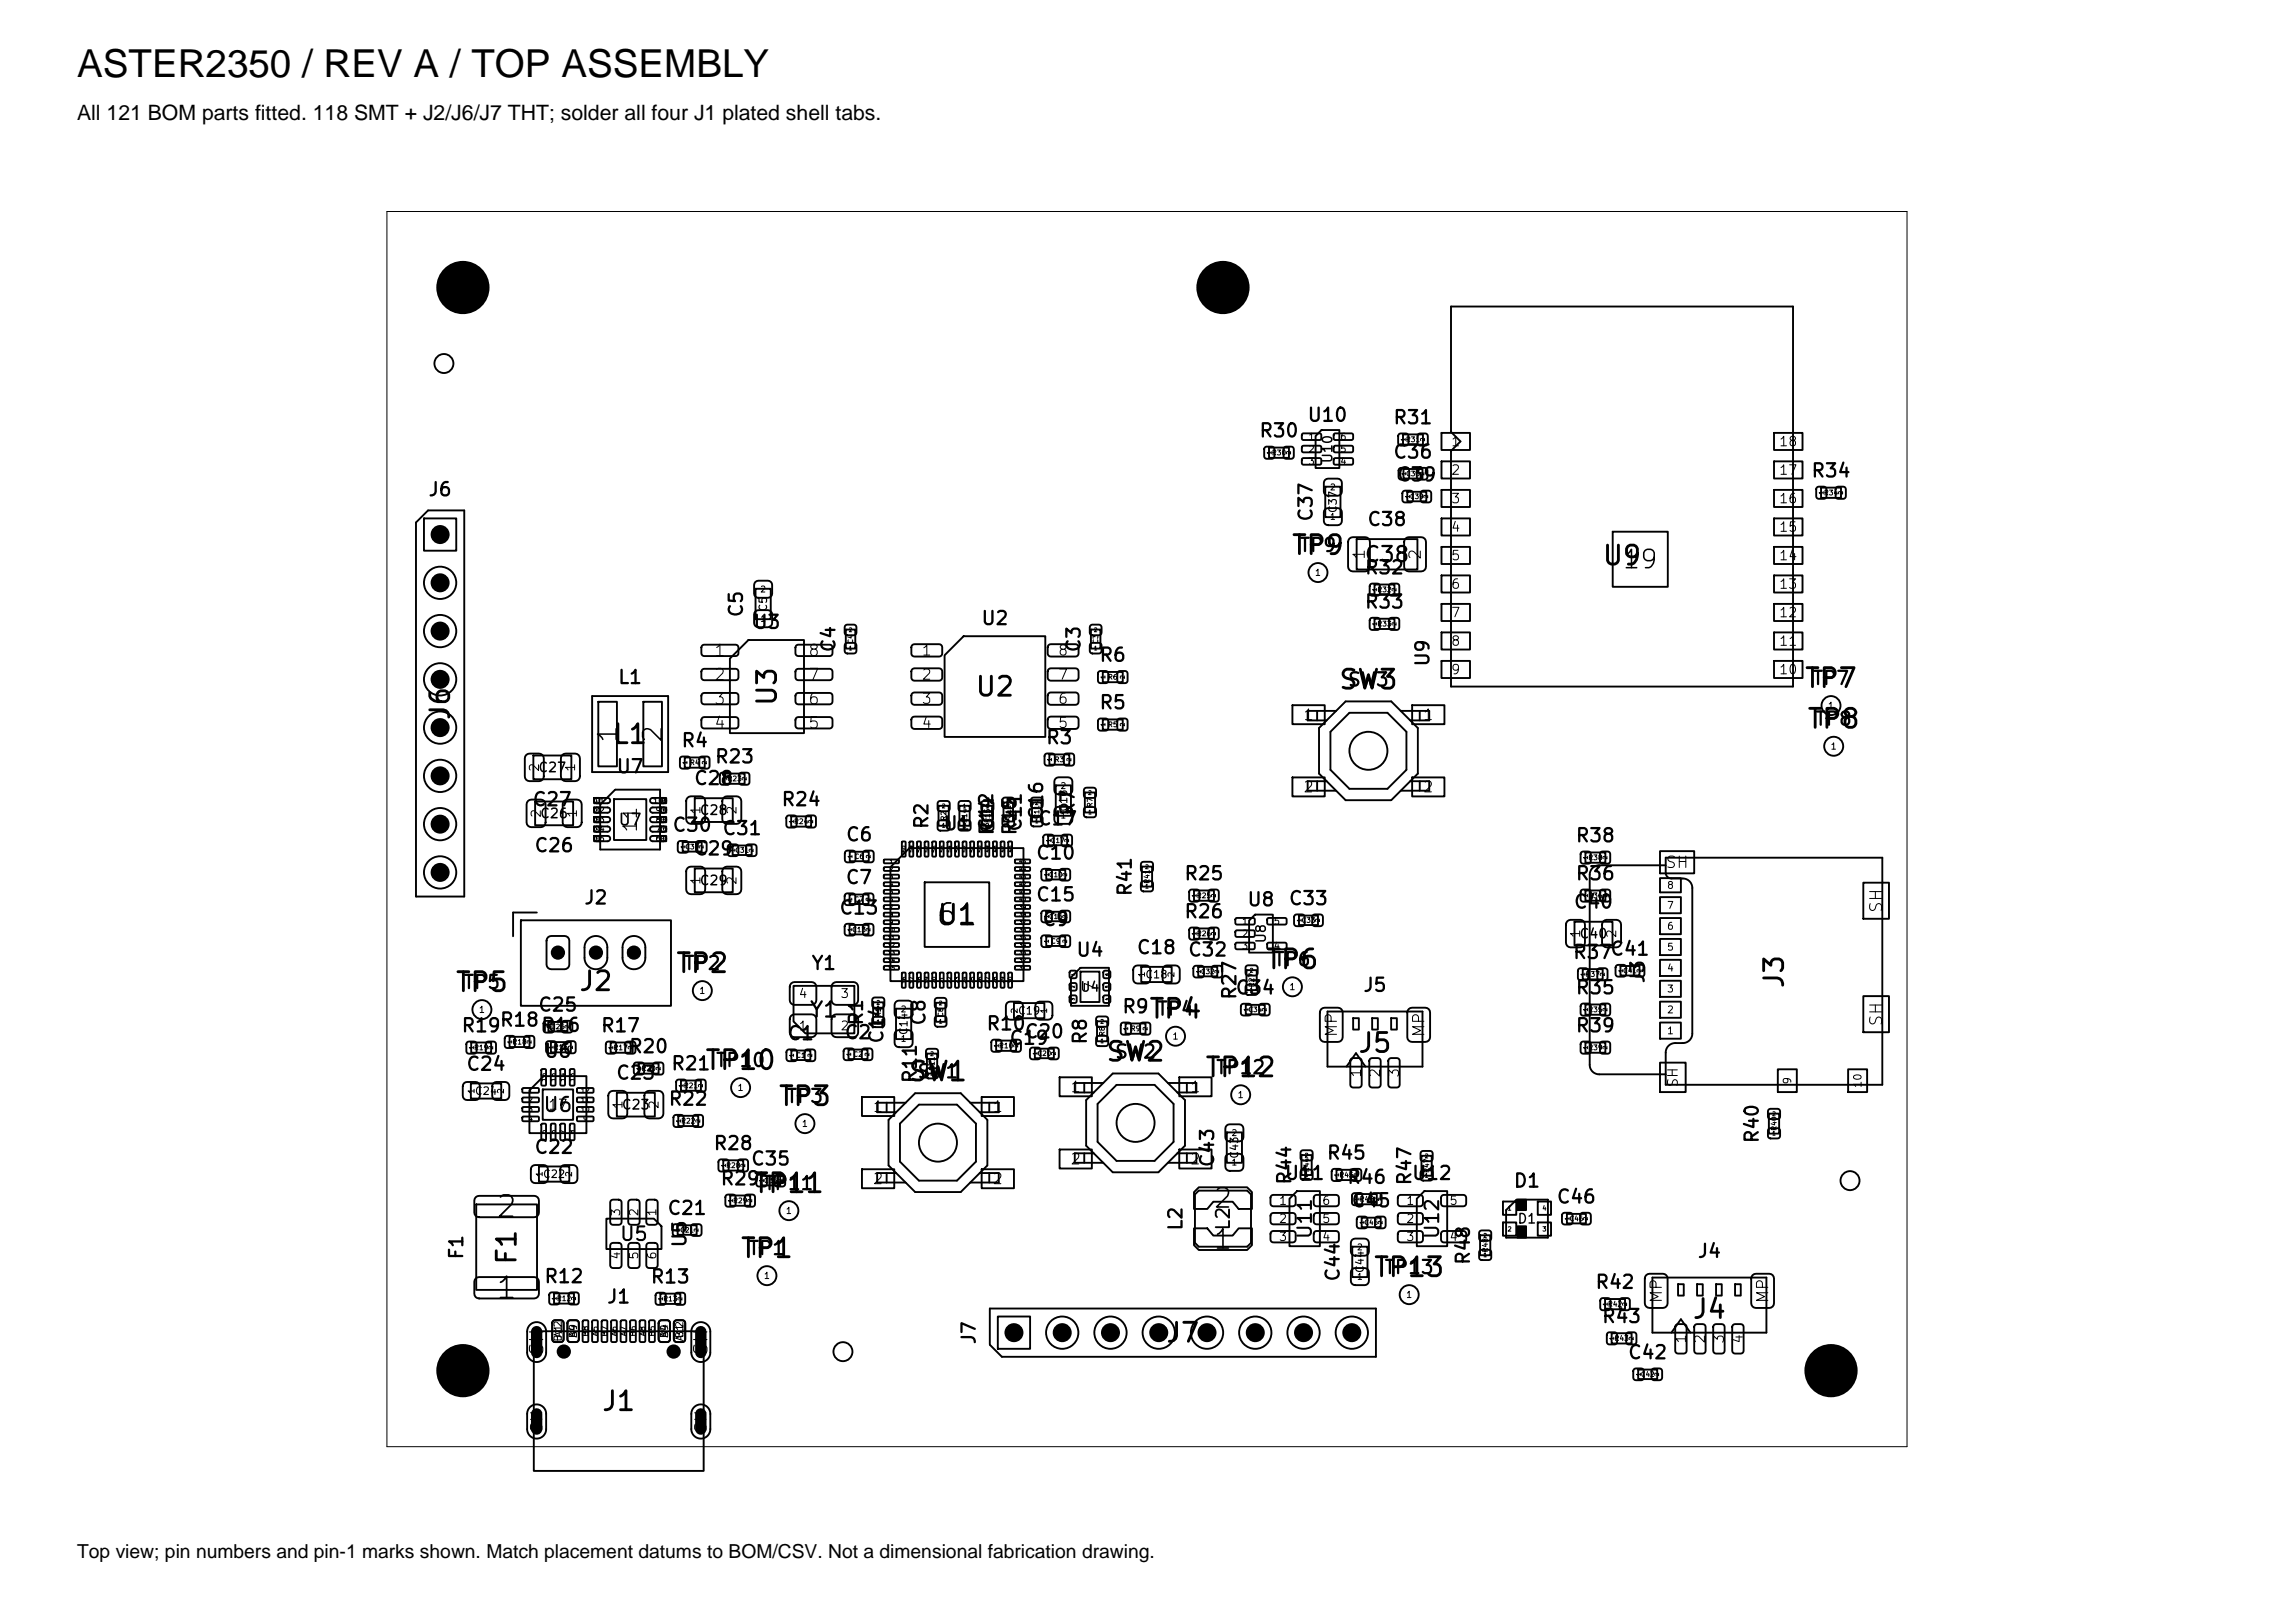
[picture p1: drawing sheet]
<svg xmlns="http://www.w3.org/2000/svg" width="420mm" height="297mm" viewBox="0 0 420 297" stroke-linecap="round" stroke-linejoin="round" font-family="sans-serif">
<defs><g id="words">
<text font-size="7.1" x="14.1" y="14.1">ASTER2350 / REV A / TOP ASSEMBLY</text>
<g font-size="3.9">
<text x="14.1" y="21.9">All 121 BOM parts fitted. 118 SMT + J2/J6/J7 THT; solder all four J1 plated shell tabs.</text>
<text x="171" y="170.4">61</text>
<text x="90.5" y="223.8">2</text>
<text x="90.5" y="238.6">1</text>
</g>
<g font-size="3.5">
<text x="236.1" y="102.4">TP9</text>
<text x="293" y="104.3">U9</text>
<text x="143" y="129.5" transform="rotate(-90 143 129.5)">U3</text>
<text x="178.3" y="128.3">U2</text>
<text x="244.8" y="127">SW3</text>
<text x="330" y="126.7">TP7</text>
<text x="83.2" y="132.1" transform="rotate(-90 83.2 132.1)">J6</text>
<text x="111.9" y="137">L1</text>
<text x="330.5" y="134.2">TP8</text>
<text x="171.3" y="170">U1</text>
<text x="123.5" y="178.9">TP2</text>
<text x="231.5" y="178.2">TP6</text>
<text x="83.1" y="182.3">TP5</text>
<text x="105.7" y="182.2">J2</text>
<text x="327.3" y="181.1" transform="rotate(-90 327.3 181.1)">J3</text>
<text x="210.1" y="187.2">TP4</text>
<text x="128.8" y="196.6">TP10</text>
<text x="202.2" y="195.1">SW2</text>
<text x="220.3" y="197.9">TP12</text>
<text x="248.3" y="193.5">J5</text>
<text x="142.2" y="203.2">TP3</text>
<text x="166" y="198.7">SW1</text>
<text x="137.6" y="219.1">TP11</text>
<text x="221.8" y="221.9">2</text>
<text x="95.3" y="231.7" transform="rotate(-90 95.3 231.7)">F1</text>
<text x="135.3" y="231">TP1</text>
<text x="221.8" y="229.5">1</text>
<text x="251.2" y="234.5">TP13</text>
<text x="309.5" y="242.2">J4</text>
<text x="213.1" y="246.5">J7</text>
<text x="109.9" y="259">J1</text>
<text x="14.1" y="285">Top view; pin numbers and pin-1 marks shown. Match placement datums to BOM/CSV. Not a dimensional fabrication drawing.</text>
</g>
<g font-size="3.4">
<text x="296.6" y="104.9">19</text>
<text x="113.8" y="136.3" transform="rotate(-90 113.8 136.3)">1</text>
<text x="122" y="136.3" transform="rotate(-90 122 136.3)">2</text>
</g>
<g font-size="2.8">
<text x="249.5" y="103.5">C38</text>
<text x="148" y="186.9">Y1</text>
</g>
<text font-size="2.6" x="99.2" y="204.1">U6</text>
<g font-size="2.5">
<text x="117.2" y="152.6" transform="rotate(-90 117.2 152.6)">11</text>
<text x="113.3" y="227.7">U5</text>
<text x="240.7" y="227" transform="rotate(-90 240.7 227)">U11</text>
<text x="264" y="227" transform="rotate(-90 264 227)">U12</text>
</g>
<g font-size="2.4">
<text x="239.1" y="77.8">U10</text>
<text x="230.3" y="80.6">R30</text>
<text x="254.8" y="78.2">R31</text>
<text x="254.8" y="84.5">C36</text>
<text x="255.5" y="88.7">C39</text>
<text x="331.3" y="87.9">R34</text>
<text x="78.2" y="91.4">J6</text>
<text x="240.8" y="95.6" transform="rotate(-90 240.8 95.6)">C37</text>
<text x="237.7" y="101.6">TP9</text>
<text x="250.1" y="96.8">C38</text>
<text x="249.6" y="105.7">R32</text>
<text x="136.5" y="113.1" transform="rotate(-90 136.5 113.1)">C5</text>
<text x="249.6" y="111.9">R33</text>
<text x="137.7" y="115.7">U3</text>
<text x="153.5" y="119.6" transform="rotate(-90 153.5 119.6)">C4</text>
<text x="179.4" y="115">U2</text>
<text x="198.3" y="119.6" transform="rotate(-90 198.3 119.6)">C3</text>
<text x="112.9" y="125.7">L1</text>
<text x="201" y="121.7">R6</text>
<text x="262.2" y="122.2" transform="rotate(-90 262.2 122.2)">U9</text>
<text x="331.5" y="125.9">TP7</text>
<text x="201" y="130.4">R5</text>
<text x="246.5" y="126.2">SW3</text>
<text x="124.5" y="137.3">R4</text>
<text x="191.2" y="136.8">R3</text>
<text x="332" y="133.4">TP8</text>
<text x="112.6" y="142.1">U7</text>
<text x="130.7" y="140.3">R23</text>
<text x="97.3" y="148.1">C27</text>
<text x="126.8" y="144.2">C28</text>
<text x="142.8" y="148.1">R24</text>
<text x="197.2" y="149.5" transform="rotate(-90 197.2 149.5)">R7</text>
<text x="122.9" y="152.8">C30</text>
<text x="132" y="153.4">C31</text>
<text x="154.6" y="154.5">C6</text>
<text x="170.5" y="151.9" transform="rotate(-90 170.5 151.9)">R2</text>
<text x="172.5" y="152.5">U1</text>
<text x="182.3" y="152.4" transform="rotate(-90 182.3 152.4)">C12</text>
<text x="182.4" y="153.1" transform="rotate(-90 182.4 153.1)">R14</text>
<text x="186.6" y="153.1" transform="rotate(-90 186.6 153.1)">R15</text>
<text x="187.5" y="152.4" transform="rotate(-90 187.5 152.4)">C11</text>
<text x="189.8" y="151.6">C17</text>
<text x="191.5" y="150.3" transform="rotate(-90 191.5 150.3)">C16</text>
<text x="288.2" y="154.7">R38</text>
<text x="97.6" y="156.5">C26</text>
<text x="126.8" y="157.1">C29</text>
<text x="189.4" y="157.9">C10</text>
<text x="216.6" y="161.7">R25</text>
<text x="288.2" y="161.7">R36</text>
<text x="106.7" y="166.1">J2</text>
<text x="153.4" y="167.9">C13</text>
<text x="154.6" y="162.4">C7</text>
<text x="189.4" y="165.5">C15</text>
<text x="207.7" y="164.2" transform="rotate(-90 207.7 164.2)">R41</text>
<text x="228.1" y="166.4">U8</text>
<text x="235.7" y="166.2">C33</text>
<text x="287.8" y="166.8">C40</text>
<text x="190.6" y="170">C9</text>
<text x="216.6" y="168.6">R26</text>
<text x="125" y="178.1">TP2</text>
<text x="148.3" y="178.1">Y1</text>
<text x="196.8" y="175.6">U4</text>
<text x="207.9" y="175.2">C18</text>
<text x="217.3" y="175.6">C32</text>
<text x="233" y="177.4">TP6</text>
<text x="287.7" y="176.1">R37</text>
<text x="294.5" y="175.5">C41</text>
<text x="84.6" y="181.6">TP5</text>
<text x="98.3" y="185.7">C25</text>
<text x="225.9" y="182.6">C34</text>
<text x="226.8" y="183.1" transform="rotate(-90 226.8 183.1)">R27</text>
<text x="249.3" y="182.1">J5</text>
<text x="288.2" y="182.5">R35</text>
<text x="301.5" y="180.1" transform="rotate(-90 301.5 180.1)">J3</text>
<text x="84.3" y="189.5">R19</text>
<text x="91.3" y="188.4">R18</text>
<text x="98.9" y="189.4">R16</text>
<text x="109.8" y="189.5">R17</text>
<text x="143.9" y="190.9">C1</text>
<text x="154.4" y="190.7">C2</text>
<text x="158.5" y="187.9" transform="rotate(-90 158.5 187.9)">R1</text>
<text x="162.2" y="191.1" transform="rotate(-90 162.2 191.1)">C14</text>
<text x="169.9" y="187.9" transform="rotate(-90 169.9 187.9)">C8</text>
<text x="180.3" y="189.1">R10</text>
<text x="184.6" y="191.8">C19</text>
<text x="187.3" y="190.6">C20</text>
<text x="199.5" y="191.3" transform="rotate(-90 199.5 191.3)">R8</text>
<text x="205.2" y="186">R9 TP4</text>
<text x="288.2" y="189.5">R39</text>
<text x="85.2" y="196.5">C24</text>
<text x="99.4" y="194.1">U6</text>
<text x="114.9" y="193.3">R20</text>
<text x="122.7" y="196.4">R21 TP10</text>
<text x="167.7" y="197.9">SW1</text>
<text x="203.9" y="194.3">SW2</text>
<text x="222.3" y="197.1">TP12</text>
<text x="112.6" y="198.1">C23</text>
<text x="122.2" y="202.9">R22</text>
<text x="143.8" y="202.4">TP3</text>
<text x="168.3" y="198.4" transform="rotate(-90 168.3 198.4)">R11</text>
<text x="322.4" y="209.4" transform="rotate(-90 322.4 209.4)">R40</text>
<text x="97.6" y="211.7">C22</text>
<text x="130.4" y="211">R28</text>
<text x="137.3" y="213.9">C35</text>
<text x="222.8" y="213.8" transform="rotate(-90 222.8 213.8)">C43</text>
<text x="242.6" y="212.8">R45</text>
<text x="131.7" y="217.5">R29</text>
<text x="139.7" y="218.4">TP11</text>
<text x="234.9" y="216.5">U11</text>
<text x="236.9" y="217" transform="rotate(-90 236.9 217)">R44</text>
<text x="246.4" y="217.2">R46</text>
<text x="247.2" y="221.5">C45</text>
<text x="258.2" y="216.5">U12</text>
<text x="258.9" y="217.1" transform="rotate(-90 258.9 217.1)">R47</text>
<text x="276.8" y="217.9">D1</text>
<text x="284.7" y="220.8">C46</text>
<text x="122" y="222.9">C21</text>
<text x="217" y="225.4" transform="rotate(-90 217 225.4)">L2</text>
<text x="225.7" y="225.4" transform="rotate(-90 225.7 225.4)">L2</text>
<text x="85.3" y="230.7" transform="rotate(-90 85.3 230.7)">F1</text>
<text x="126.2" y="228.5" transform="rotate(-90 126.2 228.5)">U5</text>
<text x="136.8" y="230.2">TP1</text>
<text x="253.2" y="233.7">TP13</text>
<text x="269.6" y="231.7" transform="rotate(-90 269.6 231.7)">R48</text>
<text x="310.5" y="230.8">J4</text>
<text x="99.4" y="235.4">R12</text>
<text x="110.9" y="239.1">J1</text>
<text x="118.9" y="235.4">R13</text>
<text x="245.7" y="234.7" transform="rotate(-90 245.7 234.7)">C44</text>
<text x="291.8" y="236.4">R42</text>
<text x="293" y="242.7">R43</text>
<text x="100.1" y="248.3" transform="rotate(-90 100.1 248.3)">SH</text>
<text x="130.1" y="248.3" transform="rotate(-90 130.1 248.3)">SH</text>
<text x="179.1" y="246.2" transform="rotate(-90 179.1 246.2)">J7</text>
<text x="297.8" y="249.3">C42</text>
</g>
<g font-size="2.2">
<text x="345" y="167.3" transform="rotate(-90 345 167.3)">SH</text>
<text x="345" y="188" transform="rotate(-90 345 188)">SH</text>
</g>
<g font-size="2.1">
<text x="250.3" y="102.6" transform="rotate(-90 250.3 102.6)">1</text>
<text x="260.6" y="102.6" transform="rotate(-90 260.6 102.6)">2</text>
<text x="130.5" y="120.6">1</text>
<text x="130.5" y="125">2</text>
<text x="147.8" y="125">7</text>
<text x="147.8" y="120.6">8</text>
<text x="130.5" y="129.4">3</text>
<text x="147.8" y="129.4">6</text>
<text x="130.5" y="133.9">4</text>
<text x="147.8" y="133.9">5</text>
<text x="113" y="151.6">U7</text>
<text x="304.6" y="159.4">SH</text>
<text x="245.2" y="190" transform="rotate(-90 245.2 190)">MP</text>
<text x="261.2" y="190" transform="rotate(-90 261.2 190)">MP</text>
<text x="304.7" y="238.7" transform="rotate(-90 304.7 238.7)">MP</text>
<text x="324.2" y="238.7" transform="rotate(-90 324.2 238.7)">MP</text>
<text x="99.8" y="262.4" transform="rotate(-90 99.8 262.4)">SH</text>
<text x="129.8" y="262.4" transform="rotate(-90 129.8 262.4)">SH</text>
</g>
<g font-size="2">
<text x="79.4" y="99.3">1</text>
<text x="79.4" y="108.2">2</text>
<text x="79.4" y="117">3</text>
<text x="79.4" y="125.8">4</text>
<text x="79.4" y="134.6">5</text>
<text x="238.3" y="132.3">1</text>
<text x="260.2" y="132.3">1</text>
<text x="79.4" y="143.5">6</text>
<text x="238.3" y="145.5">2</text>
<text x="260.2" y="145.5">2</text>
<text x="79.4" y="152.3">7</text>
<text x="79.4" y="161.1">8</text>
<text x="103.6" y="175.5" transform="rotate(-90 103.6 175.5)">1</text>
<text x="110.6" y="175.5" transform="rotate(-90 110.6 175.5)">2</text>
<text x="117.6" y="175.5" transform="rotate(-90 117.6 175.5)">3</text>
<text x="159.6" y="204">1</text>
<text x="181.5" y="204">1</text>
<text x="195.7" y="200.4">1</text>
<text x="217.6" y="200.4">1</text>
<text x="195.7" y="213.6">2</text>
<text x="217.6" y="213.6">2</text>
<text x="159.6" y="217.2">2</text>
<text x="181.5" y="217.2">2</text>
<text x="184.4" y="245.4">1</text>
<text x="193.3" y="245.4">2</text>
<text x="202.1" y="245.4">3</text>
<text x="210.9" y="245.4">4</text>
<text x="219.8" y="245.4">5</text>
<text x="228.6" y="245.4">6</text>
<text x="237.4" y="245.4">7</text>
<text x="246.3" y="245.4">8</text>
</g>
<g font-size="1.9">
<text x="168.5" y="120.4">1</text>
<text x="168.5" y="124.9">2</text>
<text x="193.5" y="124.9">7</text>
<text x="193.5" y="120.4">8</text>
<text x="168.5" y="129.3">3</text>
<text x="193.5" y="129.3">6</text>
<text x="168.5" y="133.7">4</text>
<text x="193.5" y="133.7">5</text>
<text x="200.9" y="181.7" transform="rotate(-90 200.9 181.7)">7</text>
<text x="100.2" y="203.6">17</text>
</g>
<g font-size="1.8">
<text x="249.5" y="197.4" transform="rotate(-90 249.5 197.4)">1</text>
<text x="253" y="197.4" transform="rotate(-90 253 197.4)">2</text>
<text x="256.5" y="197.4" transform="rotate(-90 256.5 197.4)">3</text>
<text x="307.5" y="199.1" transform="rotate(-90 307.5 199.1)">SH</text>
<text x="309" y="246" transform="rotate(-90 309 246)">1</text>
<text x="312.5" y="246" transform="rotate(-90 312.5 246)">2</text>
<text x="315.9" y="246" transform="rotate(-90 315.9 246)">3</text>
<text x="319.4" y="246" transform="rotate(-90 319.4 246)">4</text>
</g>
<g font-size="1.7">
<text x="265.4" y="82.1">1</text>
<text x="325.4" y="82.1">18</text>
<text x="244.3" y="84.9" transform="rotate(-90 244.3 84.9)">U10</text>
<text x="265.4" y="87.3">2</text>
<text x="325.4" y="87.3">17</text>
<text x="265.4" y="92.5">3</text>
<text x="325.4" y="92.5">16</text>
<text x="265.4" y="97.8">4</text>
<text x="325.4" y="97.8">15</text>
<text x="265.4" y="103">5</text>
<text x="325.4" y="103">14</text>
<text x="265.4" y="108.2">6</text>
<text x="265.4" y="113.4">7</text>
<text x="325.4" y="113.4">12</text>
<text x="325.4" y="108.2">13</text>
<text x="265.4" y="118.6">8</text>
<text x="325.4" y="118.6">11</text>
<text x="265.4" y="123.8">9</text>
<text x="325.4" y="123.8">10</text>
<text x="98.4" y="141.7">C27</text>
<text x="99.1" y="141.4" transform="rotate(-90 99.1 141.4)">2</text>
<text x="105.7" y="141.4" transform="rotate(-90 105.7 141.4)">1</text>
<text x="99.4" y="149.8" transform="rotate(-90 99.4 149.8)">2</text>
<text x="106" y="149.8" transform="rotate(-90 106 149.8)">1</text>
<text x="127.9" y="149.6">C28</text>
<text x="128.6" y="149.2" transform="rotate(-90 128.6 149.2)">1</text>
<text x="135.2" y="149.2" transform="rotate(-90 135.2 149.2)">2</text>
<text x="98.7" y="150.2">C26</text>
<text x="127.9" y="162.4">C29</text>
<text x="128.6" y="162.1" transform="rotate(-90 128.6 162.1)">1</text>
<text x="135.2" y="162.1" transform="rotate(-90 135.2 162.1)">2</text>
<text x="232.1" y="172.8" transform="rotate(-90 232.1 172.8)">U8</text>
<text x="288.9" y="172.2">C40</text>
<text x="289.6" y="171.8" transform="rotate(-90 289.6 171.8)">1</text>
<text x="296.2" y="171.8" transform="rotate(-90 296.2 171.8)">2</text>
<text x="197.6" y="181.9">U4</text>
<text x="113.7" y="203.5">C23</text>
<text x="114.3" y="203.1" transform="rotate(-90 114.3 203.1)">1</text>
<text x="120.9" y="203.1" transform="rotate(-90 120.9 203.1)">2</text>
<text x="277.6" y="224.3">D1</text>
</g>
<g font-size="1.6">
<text x="146" y="183">4</text>
<text x="153.7" y="183">3</text>
<text x="146" y="188.9">1</text>
<text x="153.7" y="188.9">2</text>
</g>
<g font-size="1.5">
<text x="233.9" y="220.9">1</text>
<text x="241.8" y="220.9">6</text>
<text x="257.2" y="220.9">1</text>
<text x="265.1" y="220.9">5</text>
<text x="113.9" y="222.7" transform="rotate(-90 113.9 222.7)">3</text>
<text x="117.2" y="222.7" transform="rotate(-90 117.2 222.7)">2</text>
<text x="120.5" y="222.7" transform="rotate(-90 120.5 222.7)">1</text>
<text x="233.9" y="224.2">2</text>
<text x="233.9" y="227.5">3</text>
<text x="241.8" y="227.5">4</text>
<text x="241.8" y="224.2">5</text>
<text x="257.2" y="224.2">2</text>
<text x="257.2" y="227.5">3</text>
<text x="265.1" y="227.5">4</text>
<text x="113.9" y="230.6" transform="rotate(-90 113.9 230.6)">4</text>
<text x="117.2" y="230.6" transform="rotate(-90 117.2 230.6)">5</text>
<text x="120.5" y="230.6" transform="rotate(-90 120.5 230.6)">6</text>
</g>
<g font-size="1.4">
<text x="245" y="94" transform="rotate(-90 245 94)">C37</text>
<text x="140.7" y="112" transform="rotate(-90 140.7 112)">C5</text>
<text x="195.7" y="148.7" transform="rotate(-90 195.7 148.7)">C16</text>
<text x="209.5" y="179.4">C18</text>
<text x="186.2" y="186">C19</text>
<text x="166.4" y="189.5" transform="rotate(-90 166.4 189.5)">C14</text>
<text x="86.8" y="200.7">C24</text>
<text x="328.1" y="198.6" transform="rotate(-90 328.1 198.6)">9</text>
<text x="341" y="199.2" transform="rotate(-90 341 199.2)">10</text>
<text x="99.2" y="215.9">C22</text>
<text x="227" y="212.2" transform="rotate(-90 227 212.2)">C43</text>
<text x="249.9" y="233.1" transform="rotate(-90 249.9 233.1)">C44</text>
</g>
<g font-size="1.3">
<text x="305" y="166.6">7</text>
<text x="305" y="163">8</text>
<text x="305" y="170.4">6</text>
<text x="305" y="178.1">4</text>
<text x="305" y="174.3">5</text>
<text x="305" y="185.7">2</text>
<text x="305" y="181.9">3</text>
<text x="305" y="189.6">1</text>
<text x="103.1" y="245.7" transform="rotate(-90 103.1 245.7)">B12</text>
<text x="103.1" y="244.9" transform="rotate(-90 103.1 244.9)">A1</text>
<text x="105.9" y="245" transform="rotate(-90 105.9 245)">B9</text>
<text x="105.9" y="244.9" transform="rotate(-90 105.9 244.9)">A4</text>
<text x="122.6" y="245" transform="rotate(-90 122.6 245)">B4</text>
<text x="122.6" y="244.9" transform="rotate(-90 122.6 244.9)">A9</text>
<text x="125.4" y="245.6" transform="rotate(-90 125.4 245.6)">A12</text>
<text x="125.4" y="245" transform="rotate(-90 125.4 245)">B1</text>
</g>
<g font-size="1.2">
<text x="239.3" y="80.8">1</text>
<text x="239.3" y="83.1">2</text>
<text x="245.2" y="83.1">5</text>
<text x="245.2" y="80.8">6</text>
<text x="239.3" y="85.3">3</text>
<text x="245.2" y="85.3">4</text>
<text x="240.5" y="105.7">1</text>
<text x="334.4" y="130">1</text>
<text x="334.9" y="137.4">1</text>
<text x="227.2" y="169.5">1</text>
<text x="227.2" y="171.7">2</text>
<text x="233" y="169.5">5</text>
<text x="227.2" y="174">3</text>
<text x="233" y="174">4</text>
<text x="87.5" y="185.6">1</text>
<text x="127.9" y="182.2">1</text>
<text x="235.9" y="181.5">1</text>
<text x="214.5" y="190.5">1</text>
<text x="134.9" y="199.9">1</text>
<text x="226.4" y="201.2">1</text>
<text x="146.6" y="206.5">1</text>
<text x="143.7" y="222.4">1</text>
<text x="139.7" y="234.3">1</text>
<text x="257.2" y="237.8">1</text>
</g>
<g font-size="1.1">
<text x="243.3" y="90">2</text>
<text x="243.3" y="95.4">1</text>
<text x="139" y="108.7">2</text>
<text x="139" y="114.1">1</text>
<text x="194" y="144.6">2</text>
<text x="194" y="150">1</text>
<text x="209.8" y="179" transform="rotate(-90 209.8 179)">1</text>
<text x="215.2" y="179" transform="rotate(-90 215.2 179)">2</text>
<text x="164.7" y="185.5">2</text>
<text x="186.5" y="185.6" transform="rotate(-90 186.5 185.6)">2</text>
<text x="191.9" y="185.6" transform="rotate(-90 191.9 185.6)">1</text>
<text x="164.7" y="190.9">1</text>
<text x="87.1" y="200.3" transform="rotate(-90 87.1 200.3)">1</text>
<text x="92.5" y="200.3" transform="rotate(-90 92.5 200.3)">2</text>
<text x="225.3" y="208.1">2</text>
<text x="99.6" y="215.5" transform="rotate(-90 99.6 215.5)">1</text>
<text x="104.9" y="215.5" transform="rotate(-90 104.9 215.5)">2</text>
<text x="225.3" y="213.5">1</text>
<text x="248.2" y="229.1">2</text>
<text x="248.2" y="234.4">1</text>
</g>
<g font-size="1">
<text x="109.6" y="147.2">1</text>
<text x="109.6" y="149">2</text>
<text x="119.4" y="147.2">10</text>
<text x="119.9" y="149">9</text>
<text x="109.6" y="150.7">3</text>
<text x="109.6" y="152.5">4</text>
<text x="109.6" y="154.2">5</text>
<text x="119.9" y="154.2">6</text>
<text x="119.9" y="152.5">7</text>
<text x="119.9" y="150.7">8</text>
<text x="107.9" y="244.7" transform="rotate(-90 107.9 244.7)">B8</text>
<text x="109.7" y="244.6" transform="rotate(-90 109.7 244.6)">A5</text>
<text x="111.4" y="244.7" transform="rotate(-90 111.4 244.7)">B7</text>
<text x="113.2" y="244.6" transform="rotate(-90 113.2 244.6)">A6</text>
<text x="114.9" y="244.6" transform="rotate(-90 114.9 244.6)">A7</text>
<text x="116.6" y="244.7" transform="rotate(-90 116.6 244.7)">B6</text>
<text x="118.4" y="244.6" transform="rotate(-90 118.4 244.6)">A8</text>
<text x="120.1" y="244.7" transform="rotate(-90 120.1 244.7)">B5</text>
</g>
<g font-size=".9">
<text x="232.7" y="83.5">R30</text>
<text x="257.2" y="81.1">R31</text>
<text x="257.2" y="87.4">C36</text>
<text x="257.9" y="91.5">C39</text>
<text x="333.7" y="90.9">R34</text>
<text x="252" y="108.6">R32</text>
<text x="156.3" y="117.9" transform="rotate(-90 156.3 117.9)">C4</text>
<text x="201.2" y="117.9" transform="rotate(-90 201.2 117.9)">C3</text>
<text x="252" y="114.8">R33</text>
<text x="202.7" y="124.6">R6</text>
<text x="202.7" y="133.3">R5</text>
<text x="126.2" y="140.2">R4</text>
<text x="133" y="143.2">R23</text>
<text x="192.9" y="139.7">R3</text>
<text x="185.2" y="149.9" transform="rotate(-90 185.2 149.9)">C12</text>
<text x="190.4" y="149.9" transform="rotate(-90 190.4 149.9)">C11</text>
<text x="200.2" y="147.8" transform="rotate(-90 200.2 147.8)">R7</text>
<text x="125.3" y="155.6">C30</text>
<text x="145.2" y="151">R24</text>
<text x="173.4" y="150.3" transform="rotate(-90 173.4 150.3)">R2</text>
<text x="177.2" y="150.7" transform="rotate(-90 177.2 150.7)">R14</text>
<text x="181.4" y="150.7" transform="rotate(-90 181.4 150.7)">R15</text>
<text x="192.2" y="154.5">C17</text>
<text x="134.5" y="156.3">C31</text>
<text x="156.3" y="157.4">C6</text>
<text x="191.9" y="160.7">C10</text>
<text x="210.6" y="161.8" transform="rotate(-90 210.6 161.8)">R41</text>
<text x="290.6" y="157.6">R38</text>
<text x="156.3" y="165.2">C7</text>
<text x="218.9" y="164.6">R25</text>
<text x="290.6" y="164.6">R36</text>
<text x="155.9" y="170.8">C13</text>
<text x="191.9" y="168.4">C15</text>
<text x="192.3" y="172.9">C9</text>
<text x="218.9" y="171.5">R26</text>
<text x="238.1" y="169.1">C33</text>
<text x="219.7" y="178.5">C32</text>
<text x="290.1" y="179">R37</text>
<text x="296.9" y="178.3">C41</text>
<text x="228.4" y="185.4">C34</text>
<text x="229.7" y="180.8" transform="rotate(-90 229.7 180.8)">R27</text>
<text x="290.6" y="185.4">R35</text>
<text x="93.7" y="191.4">R18</text>
<text x="100.8" y="188.5">C25</text>
<text x="161.4" y="186.2" transform="rotate(-90 161.4 186.2)">R1</text>
<text x="172.8" y="186.2" transform="rotate(-90 172.8 186.2)">C8</text>
<text x="202.4" y="189.7" transform="rotate(-90 202.4 189.7)">R8</text>
<text x="206.8" y="188.9">R9</text>
<text x="86.7" y="192.4">R19</text>
<text x="101.2" y="192.3">R16</text>
<text x="112.2" y="192.4">R17</text>
<text x="117.3" y="196.2">R20</text>
<text x="145.6" y="193.8">C1</text>
<text x="156.1" y="193.6">C2</text>
<text x="171.3" y="196" transform="rotate(-90 171.3 196)">R11</text>
<text x="182.7" y="192">R10</text>
<text x="189.8" y="193.4">C20</text>
<text x="290.6" y="192.4">R39</text>
<text x="96.6" y="200.2">1</text>
<text x="96.6" y="201.9">2</text>
<text x="96.6" y="203.7">3</text>
<text x="100.2" y="198.1" transform="rotate(-90 100.2 198.1)">16</text>
<text x="101.9" y="198.1" transform="rotate(-90 101.9 198.1)">15</text>
<text x="103.6" y="198.1" transform="rotate(-90 103.6 198.1)">14</text>
<text x="105.4" y="198.1" transform="rotate(-90 105.4 198.1)">13</text>
<text x="106.2" y="203.7">10</text>
<text x="106.2" y="201.9">11</text>
<text x="106.2" y="200.2">12</text>
<text x="125" y="199.3">R21</text>
<text x="96.6" y="205.4">4</text>
<text x="100.2" y="207.6" transform="rotate(-90 100.2 207.6)">5</text>
<text x="101.9" y="207.6" transform="rotate(-90 101.9 207.6)">6</text>
<text x="103.6" y="207.6" transform="rotate(-90 103.6 207.6)">7</text>
<text x="105.4" y="207.6" transform="rotate(-90 105.4 207.6)">8</text>
<text x="106.6" y="205.4">9</text>
<text x="124.6" y="205.8">R22</text>
<text x="325.3" y="207" transform="rotate(-90 325.3 207)">R40</text>
<text x="132.8" y="214">R28</text>
<text x="239.8" y="214.6" transform="rotate(-90 239.8 214.6)">R44</text>
<text x="245" y="215.7">R45</text>
<text x="261.8" y="214.7" transform="rotate(-90 261.8 214.7)">R47</text>
<text x="134.1" y="220.4">R29</text>
<text x="139.7" y="216.7">C35</text>
<text x="248.7" y="220.1">R46</text>
<text x="124.4" y="225.8">C21</text>
<text x="249.6" y="224.4">C45</text>
<text x="287.1" y="223.7">C46</text>
<text x="272.5" y="229.3" transform="rotate(-90 272.5 229.3)">R48</text>
<text x="101.8" y="238.3">R12</text>
<text x="121.3" y="238.4">R13</text>
<text x="294.2" y="239.3">R42</text>
<text x="295.4" y="245.6">R43</text>
<text x="300.2" y="252.2">C42</text>
</g>
<g font-size=".8">
<text x="275.8" y="221.7">1</text>
<text x="282.2" y="221.7">4</text>
<text x="275.8" y="225.5">2</text>
<text x="282.2" y="225.5">3</text>
</g>
<g font-size=".7">
<text x="232.9" y="83.3" transform="rotate(-90 232.9 83.3)">1</text>
<text x="236.4" y="83.3" transform="rotate(-90 236.4 83.3)">2</text>
<text x="257.4" y="80.9" transform="rotate(-90 257.4 80.9)">1</text>
<text x="260.9" y="80.9" transform="rotate(-90 260.9 80.9)">2</text>
<text x="257.5" y="87.1" transform="rotate(-90 257.5 87.1)">1</text>
<text x="260.8" y="87.1" transform="rotate(-90 260.8 87.1)">2</text>
<text x="258.2" y="91.3" transform="rotate(-90 258.2 91.3)">1</text>
<text x="261.5" y="91.3" transform="rotate(-90 261.5 91.3)">2</text>
<text x="333.9" y="90.6" transform="rotate(-90 333.9 90.6)">1</text>
<text x="337.4" y="90.6" transform="rotate(-90 337.4 90.6)">2</text>
<text x="252.2" y="108.3" transform="rotate(-90 252.2 108.3)">1</text>
<text x="255.7" y="108.3" transform="rotate(-90 255.7 108.3)">2</text>
<text x="155.2" y="119.2">1</text>
<text x="155.2" y="115.8">2</text>
<text x="200.1" y="119.2">1</text>
<text x="200.1" y="115.8">2</text>
<text x="252.2" y="114.6" transform="rotate(-90 252.2 114.6)">1</text>
<text x="255.7" y="114.6" transform="rotate(-90 255.7 114.6)">2</text>
<text x="202.4" y="124.3" transform="rotate(-90 202.4 124.3)">1</text>
<text x="206" y="124.3" transform="rotate(-90 206 124.3)">2</text>
<text x="202.4" y="133" transform="rotate(-90 202.4 133)">1</text>
<text x="206" y="133" transform="rotate(-90 206 133)">2</text>
<text x="125.9" y="140" transform="rotate(-90 125.9 140)">1</text>
<text x="129.5" y="140" transform="rotate(-90 129.5 140)">2</text>
<text x="133.2" y="142.9" transform="rotate(-90 133.2 142.9)">1</text>
<text x="136.8" y="142.9" transform="rotate(-90 136.8 142.9)">2</text>
<text x="192.7" y="139.4" transform="rotate(-90 192.7 139.4)">1</text>
<text x="196.2" y="139.4" transform="rotate(-90 196.2 139.4)">2</text>
<text x="172.3" y="148.1">2</text>
<text x="176.1" y="148.1">1</text>
<text x="180.3" y="148.1">1</text>
<text x="184.1" y="147.5">2</text>
<text x="189.3" y="147.5">2</text>
<text x="199" y="149.2">1</text>
<text x="199" y="145.6">2</text>
<text x="125.6" y="155.4" transform="rotate(-90 125.6 155.4)">1</text>
<text x="128.9" y="155.4" transform="rotate(-90 128.9 155.4)">2</text>
<text x="145.4" y="150.8" transform="rotate(-90 145.4 150.8)">1</text>
<text x="149" y="150.8" transform="rotate(-90 149 150.8)">2</text>
<text x="172.3" y="151.6">1</text>
<text x="176.1" y="151.6">2</text>
<text x="180.3" y="151.6">2</text>
<text x="184.1" y="150.8">1</text>
<text x="189.3" y="150.8">1</text>
<text x="192.4" y="154.2" transform="rotate(-90 192.4 154.2)">1</text>
<text x="195.8" y="154.2" transform="rotate(-90 195.8 154.2)">2</text>
<text x="134.7" y="156" transform="rotate(-90 134.7 156)">1</text>
<text x="138" y="156" transform="rotate(-90 138 156)">2</text>
<text x="156.1" y="157.1" transform="rotate(-90 156.1 157.1)">1</text>
<text x="159.5" y="157.1" transform="rotate(-90 159.5 157.1)">2</text>
<text x="162.7" y="158.2">1</text>
<text x="162.7" y="159.6">2</text>
<text x="162.7" y="160.9">3</text>
<text x="165.9" y="156.1" transform="rotate(-90 165.9 156.1)">60</text>
<text x="167.3" y="156.1" transform="rotate(-90 167.3 156.1)">59</text>
<text x="168.7" y="156.1" transform="rotate(-90 168.7 156.1)">58</text>
<text x="170.1" y="156.1" transform="rotate(-90 170.1 156.1)">57</text>
<text x="171.5" y="156.1" transform="rotate(-90 171.5 156.1)">56</text>
<text x="172.9" y="156.1" transform="rotate(-90 172.9 156.1)">55</text>
<text x="174.3" y="156.1" transform="rotate(-90 174.3 156.1)">54</text>
<text x="175.7" y="156.1" transform="rotate(-90 175.7 156.1)">53</text>
<text x="177" y="156.1" transform="rotate(-90 177 156.1)">52</text>
<text x="178.4" y="156.1" transform="rotate(-90 178.4 156.1)">51</text>
<text x="179.8" y="156.1" transform="rotate(-90 179.8 156.1)">50</text>
<text x="181.2" y="156.1" transform="rotate(-90 181.2 156.1)">49</text>
<text x="182.6" y="156.1" transform="rotate(-90 182.6 156.1)">48</text>
<text x="184" y="156.1" transform="rotate(-90 184 156.1)">47</text>
<text x="185.4" y="156.1" transform="rotate(-90 185.4 156.1)">46</text>
<text x="186.4" y="160.9">43</text>
<text x="186.4" y="159.6">44</text>
<text x="186.4" y="158.2">45</text>
<text x="192.1" y="160.5" transform="rotate(-90 192.1 160.5)">1</text>
<text x="195.4" y="160.5" transform="rotate(-90 195.4 160.5)">2</text>
<text x="209.5" y="159.2">2</text>
<text x="290.8" y="157.4" transform="rotate(-90 290.8 157.4)">1</text>
<text x="294.3" y="157.4" transform="rotate(-90 294.3 157.4)">2</text>
<text x="156.1" y="165" transform="rotate(-90 156.1 165)">1</text>
<text x="159.4" y="165" transform="rotate(-90 159.4 165)">2</text>
<text x="162.7" y="162.3">4</text>
<text x="162.7" y="163.7">5</text>
<text x="162.7" y="165.1">6</text>
<text x="162.7" y="166.5">7</text>
<text x="162.7" y="167.9">8</text>
<text x="186.4" y="167.9">38</text>
<text x="186.4" y="166.5">39</text>
<text x="186.4" y="165.1">40</text>
<text x="186.4" y="163.7">41</text>
<text x="186.4" y="162.3">42</text>
<text x="209.5" y="162.8">1</text>
<text x="219.1" y="164.3" transform="rotate(-90 219.1 164.3)">1</text>
<text x="222.7" y="164.3" transform="rotate(-90 222.7 164.3)">2</text>
<text x="290.8" y="164.3" transform="rotate(-90 290.8 164.3)">1</text>
<text x="294.3" y="164.3" transform="rotate(-90 294.3 164.3)">2</text>
<text x="156.1" y="170.5" transform="rotate(-90 156.1 170.5)">1</text>
<text x="159.4" y="170.5" transform="rotate(-90 159.4 170.5)">2</text>
<text x="162.4" y="170.7">10</text>
<text x="162.4" y="172.1">11</text>
<text x="162.4" y="173.5">12</text>
<text x="162.7" y="169.3">9</text>
<text x="186.4" y="173.5">34</text>
<text x="186.4" y="172.1">35</text>
<text x="186.4" y="170.7">36</text>
<text x="186.4" y="169.3">37</text>
<text x="192.1" y="172.7" transform="rotate(-90 192.1 172.7)">1</text>
<text x="192.1" y="168.1" transform="rotate(-90 192.1 168.1)">1</text>
<text x="195.4" y="172.7" transform="rotate(-90 195.4 172.7)">2</text>
<text x="195.4" y="168.1" transform="rotate(-90 195.4 168.1)">2</text>
<text x="219.1" y="171.3" transform="rotate(-90 219.1 171.3)">1</text>
<text x="222.7" y="171.3" transform="rotate(-90 222.7 171.3)">2</text>
<text x="238.3" y="168.8" transform="rotate(-90 238.3 168.8)">1</text>
<text x="241.7" y="168.8" transform="rotate(-90 241.7 168.8)">2</text>
<text x="162.4" y="174.9">13</text>
<text x="162.4" y="176.2">14</text>
<text x="162.4" y="177.6">15</text>
<text x="186.4" y="177.6">31</text>
<text x="186.4" y="176.2">32</text>
<text x="186.4" y="174.9">33</text>
<text x="219.9" y="178.2" transform="rotate(-90 219.9 178.2)">1</text>
<text x="223.2" y="178.2" transform="rotate(-90 223.2 178.2)">2</text>
<text x="228.6" y="178.1">2</text>
<text x="290.3" y="178.7" transform="rotate(-90 290.3 178.7)">1</text>
<text x="293.8" y="178.7" transform="rotate(-90 293.8 178.7)">2</text>
<text x="297.2" y="178.1" transform="rotate(-90 297.2 178.1)">1</text>
<text x="300.5" y="178.1" transform="rotate(-90 300.5 178.1)">2</text>
<text x="160.3" y="184">2</text>
<text x="165.9" y="180.1" transform="rotate(-90 165.9 180.1)">16</text>
<text x="167.3" y="180.1" transform="rotate(-90 167.3 180.1)">17</text>
<text x="168.7" y="180.1" transform="rotate(-90 168.7 180.1)">18</text>
<text x="170.1" y="180.1" transform="rotate(-90 170.1 180.1)">19</text>
<text x="171.5" y="180.1" transform="rotate(-90 171.5 180.1)">20</text>
<text x="171.7" y="184.1">2</text>
<text x="172.9" y="180.1" transform="rotate(-90 172.9 180.1)">21</text>
<text x="174.3" y="180.1" transform="rotate(-90 174.3 180.1)">22</text>
<text x="175.7" y="180.1" transform="rotate(-90 175.7 180.1)">23</text>
<text x="177" y="180.1" transform="rotate(-90 177 180.1)">24</text>
<text x="178.4" y="180.1" transform="rotate(-90 178.4 180.1)">25</text>
<text x="179.8" y="180.1" transform="rotate(-90 179.8 180.1)">26</text>
<text x="181.2" y="180.1" transform="rotate(-90 181.2 180.1)">27</text>
<text x="182.6" y="180.1" transform="rotate(-90 182.6 180.1)">28</text>
<text x="184" y="180.1" transform="rotate(-90 184 180.1)">29</text>
<text x="185.4" y="180.1" transform="rotate(-90 185.4 180.1)">30</text>
<text x="228.6" y="185.2" transform="rotate(-90 228.6 185.2)">1</text>
<text x="228.6" y="181.7">1</text>
<text x="231.9" y="185.2" transform="rotate(-90 231.9 185.2)">2</text>
<text x="290.8" y="185.2" transform="rotate(-90 290.8 185.2)">1</text>
<text x="294.3" y="185.2" transform="rotate(-90 294.3 185.2)">2</text>
<text x="93.9" y="191.1" transform="rotate(-90 93.9 191.1)">1</text>
<text x="97.4" y="191.1" transform="rotate(-90 97.4 191.1)">2</text>
<text x="101" y="188.3" transform="rotate(-90 101 188.3)">1</text>
<text x="104.3" y="188.3" transform="rotate(-90 104.3 188.3)">2</text>
<text x="160.3" y="187.6">1</text>
<text x="171.7" y="187.5">1</text>
<text x="182.9" y="191.8" transform="rotate(-90 182.9 191.8)">1</text>
<text x="186.5" y="191.8" transform="rotate(-90 186.5 191.8)">2</text>
<text x="201.3" y="191.1">1</text>
<text x="201.3" y="187.5">2</text>
<text x="206.6" y="188.7" transform="rotate(-90 206.6 188.7)">1</text>
<text x="210.2" y="188.7" transform="rotate(-90 210.2 188.7)">2</text>
<text x="86.8" y="192.1" transform="rotate(-90 86.8 192.1)">1</text>
<text x="90.4" y="192.1" transform="rotate(-90 90.4 192.1)">2</text>
<text x="101.4" y="192.1" transform="rotate(-90 101.4 192.1)">1</text>
<text x="105" y="192.1" transform="rotate(-90 105 192.1)">2</text>
<text x="112.4" y="192.1" transform="rotate(-90 112.4 192.1)">1</text>
<text x="115.9" y="192.1" transform="rotate(-90 115.9 192.1)">2</text>
<text x="117.5" y="196" transform="rotate(-90 117.5 196)">1</text>
<text x="121" y="196" transform="rotate(-90 121 196)">2</text>
<text x="145.4" y="193.5" transform="rotate(-90 145.4 193.5)">1</text>
<text x="148.8" y="193.5" transform="rotate(-90 148.8 193.5)">2</text>
<text x="155.9" y="193.3" transform="rotate(-90 155.9 193.3)">1</text>
<text x="159.2" y="193.3" transform="rotate(-90 159.2 193.3)">2</text>
<text x="170.1" y="197">1</text>
<text x="170.1" y="193.4">2</text>
<text x="190" y="193.2" transform="rotate(-90 190 193.2)">1</text>
<text x="193.3" y="193.2" transform="rotate(-90 193.3 193.2)">2</text>
<text x="290.8" y="192.1" transform="rotate(-90 290.8 192.1)">1</text>
<text x="294.3" y="192.1" transform="rotate(-90 294.3 192.1)">2</text>
<text x="125.2" y="199.1" transform="rotate(-90 125.2 199.1)">1</text>
<text x="128.8" y="199.1" transform="rotate(-90 128.8 199.1)">2</text>
<text x="124.7" y="205.6" transform="rotate(-90 124.7 205.6)">1</text>
<text x="128.3" y="205.6" transform="rotate(-90 128.3 205.6)">2</text>
<text x="324.2" y="208">1</text>
<text x="324.2" y="204.4">2</text>
<text x="133" y="213.7" transform="rotate(-90 133 213.7)">1</text>
<text x="136.5" y="213.7" transform="rotate(-90 136.5 213.7)">2</text>
<text x="238.7" y="215.5">1</text>
<text x="238.7" y="212">2</text>
<text x="245.2" y="215.4" transform="rotate(-90 245.2 215.4)">1</text>
<text x="248.8" y="215.4" transform="rotate(-90 248.8 215.4)">2</text>
<text x="260.7" y="215.7">1</text>
<text x="260.7" y="212.1">2</text>
<text x="134.3" y="220.1" transform="rotate(-90 134.3 220.1)">1</text>
<text x="137.8" y="220.1" transform="rotate(-90 137.8 220.1)">2</text>
<text x="139.9" y="216.5" transform="rotate(-90 139.9 216.5)">1</text>
<text x="143.3" y="216.5" transform="rotate(-90 143.3 216.5)">2</text>
<text x="248.9" y="219.9" transform="rotate(-90 248.9 219.9)">1</text>
<text x="252.5" y="219.9" transform="rotate(-90 252.5 219.9)">2</text>
<text x="124.6" y="225.5" transform="rotate(-90 124.6 225.5)">1</text>
<text x="128" y="225.5" transform="rotate(-90 128 225.5)">2</text>
<text x="249.8" y="224.1" transform="rotate(-90 249.8 224.1)">1</text>
<text x="253.2" y="224.1" transform="rotate(-90 253.2 224.1)">2</text>
<text x="271.4" y="226.7">2</text>
<text x="287.4" y="223.4" transform="rotate(-90 287.4 223.4)">1</text>
<text x="290.7" y="223.4" transform="rotate(-90 290.7 223.4)">2</text>
<text x="271.4" y="230.2">1</text>
<text x="102" y="238" transform="rotate(-90 102 238)">1</text>
<text x="105.6" y="238" transform="rotate(-90 105.6 238)">2</text>
<text x="121.5" y="238.1" transform="rotate(-90 121.5 238.1)">1</text>
<text x="125" y="238.1" transform="rotate(-90 125 238.1)">2</text>
<text x="294.4" y="239.1" transform="rotate(-90 294.4 239.1)">1</text>
<text x="297.9" y="239.1" transform="rotate(-90 297.9 239.1)">2</text>
<text x="295.6" y="245.3" transform="rotate(-90 295.6 245.3)">1</text>
<text x="299.1" y="245.3" transform="rotate(-90 299.1 245.3)">2</text>
<text x="300.4" y="251.9" transform="rotate(-90 300.4 251.9)">1</text>
<text x="303.8" y="251.9" transform="rotate(-90 303.8 251.9)">2</text>
</g>
<g font-size=".5">
<text x="196.7" y="178.6" transform="rotate(-90 196.7 178.6)">1</text>
<text x="202.9" y="178.6" transform="rotate(-90 202.9 178.6)">6</text>
<text x="196.7" y="183.1" transform="rotate(-90 196.7 183.1)">3</text>
<text x="196.7" y="180.8" transform="rotate(-90 196.7 180.8)">2</text>
<text x="202.9" y="183.1" transform="rotate(-90 202.9 183.1)">4</text>
<text x="202.9" y="180.8" transform="rotate(-90 202.9 180.8)">5</text>
</g>
<g font-size=".3">
<text x="109" y="146.8">1</text>
<text x="109" y="148.5">2</text>
<text x="121.1" y="146.8">10</text>
<text x="121.3" y="148.5">9</text>
<text x="109" y="150.2">3</text>
<text x="109" y="152">4</text>
<text x="109" y="153.7">5</text>
<text x="121.3" y="153.7">6</text>
<text x="121.3" y="152">7</text>
<text x="121.3" y="150.2">8</text>
</g>
</g></defs>
<g fill="none" stroke="#000" stroke-width=".35">
<path d="M265.5 56.1h62.6v69.5h-62.6v-43.1l1.8-1.7-1.8-1.8zM238.3 79.4l3.3-.1 .2 .3v.7l-.3 .2h-3.1l-.2-.3zM241.9 78.7h3.2v6.9h-4.3v-5.8zM244.2 79.4l3.2-.1 .2 .3v.7l-.3 .2h-3l-.2-.3zM256 79.5l.3-.2h1a.47 .47 0 0 1 .5 .5v1.3a.47 .47 0 0 1-.5 .4h-1a.47 .47 0 0 1-.4-.4v-1.3zM256.8 79.5h3.6v1.9h-3.6zM259.6 79.5l.3-.2h.9l.4 .2 .1 .3v1.3l-.1 .3-.4 .1h-.9a.47 .47 0 0 1-.5-.4v-1.3zM263.8 79.2h5.2v3.1h-5.2zM324.7 79.2h5.2v3.1h-5.2zM76.1 95.6l2.2-2.2h6.7v70.7h-8.9zM77.6 94.9h5.9v5.9h-5.9zM231.5 81.9l.3-.2h1a.47 .47 0 0 1 .4 .5v1.3l-.1 .3-.3 .2h-1a.47 .47 0 0 1-.4-.5v-1.3z"/>
<path d="M232.2 81.9h3.7v1.9h-3.7zM235 81.9l.4-.2h.9a.47 .47 0 0 1 .5 .5v1.3a.47 .47 0 0 1-.5 .5l-1.1-.1-.3-.2v-1.5zM238.3 81.7l3.3-.1 .2 .3v.7l-.3 .2h-3.1l-.2-.3zM238.3 83.9l3.3-.1 .2 .3v.8l-.3 .1h-3.1l-.2-.3zM242.5 93.2l.6-.2h1.7a.78 .78 0 0 1 .8 .8v1.5a.78 .78 0 0 1-.8 .8h-1.7a.78 .78 0 0 1-.8-.8v-1.5zM242.5 87.8l.6-.2h1.7a.78 .78 0 0 1 .8 .8v1.5a.78 .78 0 0 1-.8 .8h-1.7a.78 .78 0 0 1-.8-.8v-1.5zM242.5 89.1h2.8v5.5h-2.8zM244.2 83.9l3.2-.1 .2 .3v.8l-.3 .1h-3l-.2-.3zM244.2 81.7l3.2-.1 .2 .3v.7l-.3 .2h-3l-.2-.3zM247 98.6l.6-.3h2.2a.87 .87 0 0 1 .9 .9v4.5a.87 .87 0 0 1-.9 .9h-2.2a.87 .87 0 0 1-.9-.9v-4.5zM248.3 98.7h11.1v5.5h-11.1zM256.1 85.8l.3-.2h1a.49 .49 0 0 1 .5 .5v1.2a.49 .49 0 0 1-.5 .5h-1a.49 .49 0 0 1-.5-.5v-1.2z"/>
<path d="M256.8 89.9l.3-.1h1a.49 .49 0 0 1 .5 .5v1.2a.49 .49 0 0 1-.5 .4h-1a.49 .49 0 0 1-.5-.4v-1.2zM256.8 85.8h3.5v1.8h-3.5zM257.2 98.6l.6-.3h2.3a.87 .87 0 0 1 .9 .9v4.5a.87 .87 0 0 1-.9 .9h-2.3a.87 .87 0 0 1-.8-.9v-4.5zM257.5 90h3.5v1.7h-3.5zM259.4 85.8l.4-.2h.9a.49 .49 0 0 1 .5 .5v1.2a.49 .49 0 0 1-.5 .5h-.9a.49 .49 0 0 1-.5-.5v-1.2zM260.1 89.9l.4-.1h.9a.49 .49 0 0 1 .5 .5v1.2a.49 .49 0 0 1-.5 .4h-.9a.49 .49 0 0 1-.5-.4v-1.2zM263.8 84.4h5.2v3.2h-5.2zM263.8 89.6h5.2v3.2h-5.2zM263.8 94.9h5.2v3.1h-5.2zM295.1 97.3h10.1v10.1h-10.1zM324.7 94.9h5.2v3.1h-5.2zM324.7 89.6h5.2v3.2h-5.2z"/>
<path d="M324.7 84.4h5.2v3.2h-5.2zM332.5 89.2l.3-.1h1a.47 .47 0 0 1 .5 .4v1.3a.47 .47 0 0 1-.5 .5h-1a.47 .47 0 0 1-.4-.5v-1.3zM333.3 89.2h3.6v1.9h-3.6zM336.1 89.2l.3-.1h.9a.47 .47 0 0 1 .5 .4v1.3a.47 .47 0 0 1-.5 .5h-.9a.47 .47 0 0 1-.5-.5v-1.3zM128.5 118.1l.4-.1h5.7a.52 .52 0 0 1 .5 .5v1a.52 .52 0 0 1-.5 .6h-5.7a.52 .52 0 0 1-.5-.6v-1zM137 117.1h10.1v17.1h-13.5v-13.7zM138.2 111.9l.6-.2h1.7a.78 .78 0 0 1 .8 .7v1.6a.78 .78 0 0 1-.8 .8h-1.7a.78 .78 0 0 1-.8-.8v-1.6zM138.2 106.5l.6-.2h1.7a.78 .78 0 0 1 .8 .7v1.6a.78 .78 0 0 1-.8 .8h-1.7a.78 .78 0 0 1-.8-.8v-1.6zM138.3 107.7h2.8v5.6h-2.8zM145.7 118.1l.4-.1h5.7a.52 .52 0 0 1 .6 .5v1a.52 .52 0 0 1-.6 .6h-5.7a.52 .52 0 0 1-.5-.6v-1zM154.7 117.8l.4-.2h1.1a.49 .49 0 0 1 .5 .5v1a.49 .49 0 0 1-.5 .5h-1.1a.49 .49 0 0 1-.5-.5v-1zM154.7 114.4l.4-.1h1.1a.49 .49 0 0 1 .5 .5v1a.49 .49 0 0 1-.5 .5h-1.1a.49 .49 0 0 1-.5-.5v-1z"/>
<path d="M154.8 115.2h1.7v3.5h-1.7zM166.9 118.1l.4-.2h4.6a.57 .57 0 0 1 .5 .5v1.2a.57 .57 0 0 1-.5 .5h-4.6a.57 .57 0 0 1-.5-.5v-1.2zM176.3 116.4h15v18.5h-18.4v-15zM191.9 118.1l.4-.2h4.5a.57 .57 0 0 1 .6 .5v1.2a.57 .57 0 0 1-.6 .5h-4.5a.57 .57 0 0 1-.6-.5v-1.2zM199.6 117.8l.3-.2h1.2a.49 .49 0 0 1 .5 .5v1a.49 .49 0 0 1-.5 .5h-1.2a.49 .49 0 0 1-.5-.5v-1zM199.6 114.4l.3-.1h1.2a.49 .49 0 0 1 .5 .5v1a.49 .49 0 0 1-.5 .5h-1.2a.49 .49 0 0 1-.5-.5v-1zM199.6 115.2h1.8v3.5h-1.8zM250.8 113.2l.3-.1h1a.47 .47 0 0 1 .4 .4v1.3a.47 .47 0 0 1-.4 .5l-1.2-.1-.2-.2v-1.5zM250.8 106.9l.3-.1h1a.47 .47 0 0 1 .4 .5v1.2l-.1 .4-.3 .1h-1l-.3-.1-.1-.4v-1.2zM251.5 113.2h3.7v1.9h-3.7zM251.5 107h3.7v1.8h-3.7zM254.3 113.2l.4-.1h.9a.47 .47 0 0 1 .5 .4v1.3a.47 .47 0 0 1-.5 .5h-.9a.47 .47 0 0 1-.5-.5v-1.3z"/>
<path d="M254.3 106.9l.4-.1h.9a.47 .47 0 0 1 .5 .5v1.2l-.2 .4-.3 .1h-.9a.47 .47 0 0 1-.5-.5v-1.2zM263.8 100.1h5.2v3.1h-5.2zM263.8 105.3h5.2v3.1h-5.2zM263.8 110.5h5.2v3.1h-5.2zM263.8 115.7h5.2v3.2h-5.2zM324.7 115.7h5.2v3.2h-5.2zM324.7 110.5h5.2v3.1h-5.2zM324.7 105.3h5.2v3.1h-5.2zM324.7 100.1h5.2v3.1h-5.2zM96.3 138.2l.6-.3h1.8a.87 .87 0 0 1 .8 .9v3.3a.87 .87 0 0 1-.8 .8h-1.8a.87 .87 0 0 1-.9-.8v-3.3zM97.6 138.3h7v4.3h-7zM102.9 138.2l.6-.3h1.8a.87 .87 0 0 1 .8 .9v3.3a.87 .87 0 0 1-.8 .8h-1.8a.87 .87 0 0 1-.9-.8v-3.3z"/>
<path d="M108.4 127.4h13.9v13.9h-13.9zM109.5 128.4h3.4v11.8h-3.4zM117.7 128.4h3.4v11.8h-3.4zM124.6 138.6l.3-.2h.9a.47 .47 0 0 1 .5 .5v1.3a.47 .47 0 0 1-.5 .5h-.9a.47 .47 0 0 1-.5-.5v-1.3zM125.3 138.6h3.7v1.9h-3.7zM128.1 138.6l.3-.2h1a.47 .47 0 0 1 .5 .5v1.3a.47 .47 0 0 1-.5 .5h-1a.47 .47 0 0 1-.4-.5v-1.3zM128.5 122.5l.4-.1h5.7a.52 .52 0 0 1 .5 .5v1.1a.52 .52 0 0 1-.5 .5h-5.7a.52 .52 0 0 1-.5-.5v-1.1zM128.5 127l.4-.2h5.7a.52 .52 0 0 1 .5 .5v1.1a.52 .52 0 0 1-.5 .5h-5.7a.52 .52 0 0 1-.5-.5v-1.1zM128.5 131.4l.4-.2h5.7a.52 .52 0 0 1 .5 .5v1.1a.52 .52 0 0 1-.5 .5h-5.7a.52 .52 0 0 1-.5-.5v-1.1zM145.7 131.4l.4-.2h5.7a.52 .52 0 0 1 .6 .5v1.1a.52 .52 0 0 1-.6 .5h-5.7a.52 .52 0 0 1-.5-.5v-1.1zM145.7 127l.4-.2h5.7a.52 .52 0 0 1 .6 .5v1.1a.52 .52 0 0 1-.6 .5h-5.7a.52 .52 0 0 1-.5-.5v-1.1zM145.7 122.5l.4-.1h5.7a.52 .52 0 0 1 .6 .5v1.1a.52 .52 0 0 1-.6 .5h-5.7a.52 .52 0 0 1-.5-.5v-1.1z"/>
<path d="M166.9 122.5l.4-.2h4.6a.57 .57 0 0 1 .5 .6v1.1a.57 .57 0 0 1-.5 .6h-4.6a.57 .57 0 0 1-.5-.6v-1.1zM166.9 126.9l.4-.2h4.6a.57 .57 0 0 1 .5 .6v1.1a.57 .57 0 0 1-.5 .6h-4.6a.57 .57 0 0 1-.5-.6v-1.1zM166.9 131.3l.4-.2h4.6a.57 .57 0 0 1 .5 .6v1.1a.57 .57 0 0 1-.5 .6h-4.6a.57 .57 0 0 1-.5-.6v-1.1zM191.3 138l.3-.1h1a.47 .47 0 0 1 .4 .5v1.2a.47 .47 0 0 1-.4 .5h-1a.47 .47 0 0 1-.4-.5v-1.2zM191.9 131.3l.4-.2h4.5a.57 .57 0 0 1 .6 .6v1.1a.57 .57 0 0 1-.6 .6h-4.5a.57 .57 0 0 1-.6-.6v-1.1zM191.9 126.9l.4-.2h4.5a.57 .57 0 0 1 .6 .6v1.1a.57 .57 0 0 1-.6 .6h-4.5a.57 .57 0 0 1-.6-.6v-1.1zM191.9 122.5l.4-.2h4.5a.57 .57 0 0 1 .6 .6v1.1a.57 .57 0 0 1-.6 .6h-4.5a.57 .57 0 0 1-.6-.6v-1.1zM192 138.1h3.7v1.8h-3.7zM194.8 138l.4-.1h.9a.47 .47 0 0 1 .5 .5v1.2a.47 .47 0 0 1-.5 .5h-.9a.47 .47 0 0 1-.5-.5v-1.2zM201.1 131.6l.3-.1h.9a.47 .47 0 0 1 .5 .5v1.2a.47 .47 0 0 1-.5 .5h-.9a.47 .47 0 0 1-.5-.5v-1.2zM201.1 122.9l.3-.1h.9a.47 .47 0 0 1 .5 .5v1.2a.47 .47 0 0 1-.5 .5h-.9a.47 .47 0 0 1-.5-.5v-1.2zM201.8 131.7h3.7v1.8h-3.7z"/>
<path d="M201.8 123h3.7v1.8h-3.7zM204.6 131.6l.3-.1h1a.47 .47 0 0 1 .5 .5v1.2a.47 .47 0 0 1-.5 .5h-1a.47 .47 0 0 1-.4-.5v-1.2zM204.6 122.9l.3-.1h1a.47 .47 0 0 1 .5 .5v1.2a.47 .47 0 0 1-.5 .5h-1a.47 .47 0 0 1-.4-.5v-1.2zM236.5 129h5.9v3.5h-5.9zM241 130.1v1.7M241.4 133.2l4.9-4.8h8.3l4.9 4.8v8.4l-4.9 4.8h-8.3l-4.9-4.8zM243.5 133.9l3.5-3.5h6.9l3.5 3.5v7l-3.5 3.4h-6.9l-3.5-3.4zM244.5 130.1h-5.2v1.7h3.5M256.3 130.1h5.3v1.7h-3.5M258.4 129h5.9v3.5h-5.9zM259.8 130.1v1.7M263.8 120.9h5.2v3.2h-5.2z"/>
<path d="M324.7 120.9h5.2v3.2h-5.2zM96.6 146.6l.6-.3h1.8a.87 .87 0 0 1 .8 .9v3.3a.87 .87 0 0 1-.8 .9h-1.8a.87 .87 0 0 1-.8-.9v-3.3zM97.9 146.7h7v4.3h-7zM103.2 146.6l.6-.3h1.8a.87 .87 0 0 1 .9 .9v3.3a.87 .87 0 0 1-.9 .9h-1.8a.87 .87 0 0 1-.8-.9v-3.3zM108.7 146h1v1h-1zM108.7 147.8h1v.9h-1zM108.7 149.5h1v1h-1zM108.7 151.2h1v1h-1zM108.7 153h1v.9h-1zM108.9 146.2l.3-.2h2.1l.3 .2 .1 .3-.2 .3-.2 .2h-2.2l-.4-.3zM108.9 147.9l.3-.1h2l.4 .1 .1 .4-.1 .3-.3 .1h-2.1l-.5-.3zM108.9 149.6l.3-.1h2.1l.3 .2 .1 .3-.2 .3-.2 .2h-2.2l-.4-.4z"/>
<path d="M108.9 151.4l.3-.2h2l.4 .2 .1 .4-.1 .2-.3 .2h-2.1l-.5-.3zM108.9 153.1l.3-.1h2.1l.3 .1 .1 .4-.2 .3-.2 .1h-2.2l-.4-.3zM109.8 147.2l2.8-2.7h8.2v11h-11zM112.4 146.2h5.9v7.5h-5.9zM119.1 153.1l.3-.1h2.1l.3 .1 .1 .4-.1 .3-.3 .1h-2.1l-.4-.3zM119.1 151.4l.3-.2h2.1l.3 .2 .1 .4-.1 .2-.3 .2h-2.1l-.4-.3zM119.1 149.6l.3-.1h2.1l.3 .2 .1 .3-.1 .3-.3 .2h-2.1l-.4-.4zM119.1 147.9l.3-.1h2.1l.3 .1 .1 .4-.1 .3-.3 .1h-2.1l-.4-.3zM119.1 146.2l.3-.2h2.1l.3 .2 .1 .3-.1 .3-.3 .2h-2.1l-.4-.4zM121 153h.9v.9h-.9zM121 151.2h.9v1h-.9zM121 149.5h.9v1h-.9z"/>
<path d="M121 147.8h.9v.9h-.9zM121 146h.9v1h-.9zM124.2 154l.3-.1h1a.49 .49 0 0 1 .5 .5v1.2a.49 .49 0 0 1-.5 .4h-1a.49 .49 0 0 1-.5-.4v-1.2zM124.9 154.1h3.5v1.7h-3.5zM125.8 146l.6-.3h1.8a.87 .87 0 0 1 .9 .9v3.3a.87 .87 0 0 1-.9 .9h-1.8a.87 .87 0 0 1-.8-.9v-3.3zM125.8 158.8l.6-.2h1.8a.87 .87 0 0 1 .9 .9v3.3a.87 .87 0 0 1-.9 .8h-1.8a.87 .87 0 0 1-.8-.8v-3.3zM127.1 146.1h7v4.3h-7zM127.1 158.9h7v4.4h-7zM127.5 154l.4-.1h.9a.49 .49 0 0 1 .5 .5v1.2a.49 .49 0 0 1-.5 .4h-.9a.49 .49 0 0 1-.5-.4v-1.2zM131.9 141.5l.3-.1h.9a.47 .47 0 0 1 .5 .5v1.2a.47 .47 0 0 1-.5 .5h-.9a.47 .47 0 0 1-.5-.5v-1.2zM132.4 146l.7-.3h1.7a.87 .87 0 0 1 .9 .9v3.3a.87 .87 0 0 1-.9 .9h-1.7a.87 .87 0 0 1-.9-.9v-3.3zM132.4 158.8l.7-.2h1.7a.87 .87 0 0 1 .9 .9v3.3a.87 .87 0 0 1-.9 .8h-1.7a.87 .87 0 0 1-.9-.8v-3.3z"/>
<path d="M132.6 141.6h3.7v1.8h-3.7zM133.3 154.7l.4-.2h.9a.49 .49 0 0 1 .5 .5v1.2a.49 .49 0 0 1-.5 .5h-.9a.49 .49 0 0 1-.5-.5v-1.2zM134.1 154.7h3.5v1.8h-3.5zM135.4 141.5l.3-.1h1a.47 .47 0 0 1 .5 .5v1.2a.47 .47 0 0 1-.5 .5h-1a.47 .47 0 0 1-.4-.5v-1.2zM136.7 154.7l.3-.2h1a.49 .49 0 0 1 .5 .5v1.2a.49 .49 0 0 1-.5 .5h-1a.49 .49 0 0 1-.5-.5v-1.2zM144 149.4l.4-.2h.9l.3 .2 .2 .3v1.3a.47 .47 0 0 1-.5 .4h-.9a.47 .47 0 0 1-.5-.4v-1.3zM144.8 149.4h3.6v1.9h-3.6zM147.6 149.4l.3-.2h1a.47 .47 0 0 1 .4 .5v1.3a.47 .47 0 0 1-.4 .4h-1a.47 .47 0 0 1-.5-.4v-1.3zM154.8 155.8l.3-.1h1a.49 .49 0 0 1 .5 .4v1.2a.49 .49 0 0 1-.5 .5h-1a.49 .49 0 0 1-.5-.5v-1.2zM155.5 155.9h3.5v1.7h-3.5zM158.1 155.8l.3-.1h1a.49 .49 0 0 1 .5 .4v1.2a.49 .49 0 0 1-.5 .5h-1a.49 .49 0 0 1-.5-.5v-1.2zM161.8 157.3h2.5l.2 .1v.4l-.2 .2h-2.4l-.2-.2z"/>
<path d="M161.8 158.7h2.5l.2 .1v.4l-.2 .2h-2.4l-.2-.2zM163 158.7l3.4-3.5h20.9v24.3h-24.3zM165.1 154h.5l.1 .2v2.4l-.1 .2-.4-.1-.2-.1zM166.5 154h.5l.1 .2v2.4l-.1 .2-.5-.1-.1-.1zM167.9 154h.4l.2 .2v2.4l-.2 .2-.4-.1-.1-.1zM169.3 154h.4l.2 .2v2.4l-.2 .2-.4-.1-.1-.1zM170.7 154h.4l.2 .2v2.4l-.2 .2-.4-.1-.1-.1zM171.7 150.3l.4-.2h1.2a.47 .47 0 0 1 .5 .5v.9a.47 .47 0 0 1-.5 .5h-1.2a.47 .47 0 0 1-.5-.5v-.9zM171.7 146.7l.4-.1h1.2a.47 .47 0 0 1 .5 .4v1a.47 .47 0 0 1-.5 .5h-1.2a.47 .47 0 0 1-.5-.5v-1zM171.8 147.5h1.8v3.6h-1.8zM172 154h.5l.2 .2v2.4l-.2 .2-.4-.1-.1-.1zM173.4 154h.5l.2 .2v2.4l-.2 .2-.4-.1-.1-.1z"/>
<path d="M174.8 154h.5l.2 .2v2.4l-.2 .2-.4-.1-.1-.1zM175.5 146.7l.4-.1h1.3a.47 .47 0 0 1 .4 .4v1a.47 .47 0 0 1-.4 .5h-1.3l-.4-.2-.1-.3v-1zM175.5 150.3l.4-.2h1.3a.47 .47 0 0 1 .4 .5v.9a.47 .47 0 0 1-.4 .5h-1.3l-.4-.1-.1-.4v-.9zM175.6 147.5h1.9v3.6h-1.9zM176.2 154h.5l.2 .2v2.4l-.2 .2-.4-.1-.1-.1zM177.6 154h.5l.2 .2v2.4l-.2 .2-.4-.1-.1-.1zM179 154h.5l.1 .2v2.4l-.1 .2-.4-.1-.1-.1zM179.7 146.7l.3-.1h1.3a.47 .47 0 0 1 .5 .4v1l-.1 .3-.4 .2h-1.3a.47 .47 0 0 1-.4-.5v-1zM179.7 150.3l.3-.2h1.3a.47 .47 0 0 1 .5 .5v.9l-.1 .4-.4 .1h-1.3a.47 .47 0 0 1-.4-.5v-.9zM179.8 147.5h1.8v3.6h-1.8zM180.4 154h.5l.1 .2v2.4l-.1 .2-.4-.1-.2-.1zM181.8 154h.5l.1 .2v2.4l-.1 .2-.5-.1-.1-.1z"/>
<path d="M183.2 154h.4l.2 .2v2.4l-.2 .2-.4-.1-.1-.1zM183.6 149.4l.3-.1h1.2a.49 .49 0 0 1 .5 .5v.9a.49 .49 0 0 1-.5 .5h-1.2a.49 .49 0 0 1-.5-.5v-.9zM183.6 146.1l.3-.2h1.2a.49 .49 0 0 1 .5 .5v1a.49 .49 0 0 1-.5 .5h-1.2a.49 .49 0 0 1-.5-.5v-1zM183.6 146.9h1.8v3.4h-1.8zM184.6 154h.4l.2 .2v2.4l-.2 .2-.4-.1-.1-.1zM185.8 158.7h2.5l.2 .1v.4l-.2 .2h-2.4l-.2-.2zM185.8 157.3h2.5l.2 .1v.4l-.2 .2h-2.4l-.2-.2zM188.8 149.4l.3-.1h1.2a.49 .49 0 0 1 .5 .5v.9a.49 .49 0 0 1-.5 .5h-1.2a.49 .49 0 0 1-.4-.5v-.9zM188.8 146.1l.3-.2h1.2a.49 .49 0 0 1 .5 .5v1a.49 .49 0 0 1-.5 .5h-1.2a.49 .49 0 0 1-.4-.5v-1zM188.9 146.9h1.7v3.4h-1.7zM190.7 159.1l.4-.1h.9a.49 .49 0 0 1 .5 .5v1.2a.49 .49 0 0 1-.5 .4h-.9a.49 .49 0 0 1-.5-.4v-1.2zM191.1 152.9l.3-.2h1a.49 .49 0 0 1 .5 .5v1.2a.49 .49 0 0 1-.5 .5h-1a.49 .49 0 0 1-.5-.5v-1.2z"/>
<path d="M191.5 159.2h3.4v1.7h-3.4zM191.8 152.9h3.5v1.8h-3.5zM193.2 147.9l.5-.3h1.8a.78 .78 0 0 1 .8 .8v1.6a.78 .78 0 0 1-.8 .8h-1.8a.78 .78 0 0 1-.7-.8v-1.6zM193.2 142.5l.5-.3h1.8a.78 .78 0 0 1 .8 .8v1.6a.78 .78 0 0 1-.8 .8h-1.8a.78 .78 0 0 1-.7-.8v-1.6zM193.2 143.7h2.8v5.6h-2.8zM194 159.1l.4-.1h1a.49 .49 0 0 1 .5 .5v1.2a.49 .49 0 0 1-.5 .4h-1a.49 .49 0 0 1-.5-.4v-1.2zM194.4 152.9l.3-.2h1a.49 .49 0 0 1 .5 .5v1.2a.49 .49 0 0 1-.5 .5h-1a.49 .49 0 0 1-.4-.5v-1.2zM198.5 147.8l.3-.1h1.3a.47 .47 0 0 1 .5 .5v.9a.47 .47 0 0 1-.5 .5h-1.3a.47 .47 0 0 1-.4-.5v-.9zM198.5 144.3l.3-.2 1.5 .1 .2 .2 .1 1.1a.47 .47 0 0 1-.5 .5h-1.3a.47 .47 0 0 1-.4-.5v-.9zM198.5 145h1.9v3.7h-1.9zM208.9 157.8l.4-.1h1.2a.47 .47 0 0 1 .5 .5v.9a.47 .47 0 0 1-.5 .5h-1.2a.47 .47 0 0 1-.5-.5v-.9zM209 158.6h1.8v3.6h-1.8z"/>
<path d="M236.5 142.3h5.9v3.4h-5.9zM241 143v1.7M242.8 143h-3.5v1.7h5.2M258.1 143h3.5v1.7h-5.3M258.4 142.3h5.9v3.4h-5.9zM259.8 143v1.7M289.4 156l.3-.2h1a.47 .47 0 0 1 .4 .5v1.3a.47 .47 0 0 1-.4 .4h-1a.47 .47 0 0 1-.4-.4v-1.3zM290.1 156h3.7v1.9h-3.7zM292.9 156l.4-.2h.9a.47 .47 0 0 1 .5 .5v1.3a.47 .47 0 0 1-.5 .4h-.9a.47 .47 0 0 1-.5-.4v-1.3zM303.8 155.8h6.3v4h-6.3zM304.8 158.3h-12.1a1.74 1.74 0 0 0-1.8 1.8v34.8a1.74 1.74 0 0 0 1.8 1.7h12.1M304.8 159.7v-2.7h39.7v41.5h-39.7v-5.9a1.74 1.74 0 0 1 1.8-1.7h1.4a1.74 1.74 0 0 0 1.7-1.8v-26.6a1.74 1.74 0 0 0-1.7-1.7h-2.1a1.04 1.04 0 0 1-1.1-1.1"/>
<path d="M95.3 168.4h27.5v15.7h-27.5zM98.2 167h-4.3v4.3M100.3 171.5l.6-.2h2.4a.87 .87 0 0 1 .9 .8v4.4a.87 .87 0 0 1-.9 .9h-2.4a.87 .87 0 0 1-.9-.9v-4.4zM107.6 171.9a2.09 2.09 0 0 1 2.3-.5 2.09 2.09 0 0 1 1.2 2v1.9a2.09 2.09 0 0 1-2 2.1 2.09 2.09 0 0 1-2.1-2.1v-2.3l.3-.7zM114.5 171.9a2.09 2.09 0 0 1 2.3-.5 2.09 2.09 0 0 1 1.3 2v1.9a2.09 2.09 0 0 1-2.1 2.1 2.09 2.09 0 0 1-2.1-2.1l.1-2.3 .2-.7zM144.8 180l.6-.3h3.1a.87 .87 0 0 1 .9 .9v2.4a.87 .87 0 0 1-.9 .9h-3.1a.87 .87 0 0 1-.9-.9v-2.4zM152.4 180l.6-.3h3.2a.87 .87 0 0 1 .8 .9v2.4a.87 .87 0 0 1-.8 .9h-3.2a.87 .87 0 0 1-.8-.9v-2.4zM154.7 169.2l.4-.2h.9a.49 .49 0 0 1 .5 .5v1.2a.49 .49 0 0 1-.5 .5h-.9a.49 .49 0 0 1-.5-.5v-1.2zM154.7 163.6l.4-.1h.9a.49 .49 0 0 1 .5 .5v1.2a.49 .49 0 0 1-.5 .4h-.9a.49 .49 0 0 1-.5-.4v-1.2zM155.5 169.3h3.5v1.7h-3.5zM155.5 163.7h3.5v1.7h-3.5zM158.1 169.2l.3-.2h1a.49 .49 0 0 1 .5 .5v1.2a.49 .49 0 0 1-.5 .5h-1a.49 .49 0 0 1-.5-.5v-1.2z"/>
<path d="M158.1 163.6l.3-.1h1a.49 .49 0 0 1 .5 .5v1.2a.49 .49 0 0 1-.5 .4h-1a.49 .49 0 0 1-.5-.4v-1.2zM161.8 160.1h2.5l.2 .1v.4l-.2 .2h-2.4l-.2-.2zM161.8 161.5h2.5l.2 .1v.4l-.2 .2h-2.4l-.2-.2zM161.8 162.9l2.5-.1 .2 .2v.4l-.2 .1h-2.4l-.2-.1zM161.8 164.3l2.5-.1 .2 .1v.5l-.2 .1h-2.4l-.2-.1zM161.8 165.7l2.5-.1 .2 .1v.5l-.2 .1h-2.4l-.2-.1zM161.8 167.1l2.5-.1 .2 .1v.4l-.2 .2h-2.4l-.2-.2zM161.8 168.5l2.5-.1 .2 .1v.4l-.2 .2h-2.4l-.2-.2zM161.8 169.9l2.5-.1 .2 .1v.4l-.2 .2h-2.4l-.2-.2zM161.8 171.2h2.5l.2 .1v.4l-.2 .2h-2.4l-.2-.2zM161.8 172.6h2.5l.2 .1v.4l-.2 .2h-2.4l-.2-.2zM161.8 174h2.5l.2 .1v.4l-.2 .2h-2.4l-.2-.2z"/>
<path d="M161.8 175.4h2.5l.2 .1v.4l-.2 .2h-2.4l-.2-.2zM161.8 176.8h2.5l.2 .1v.4l-.2 .2h-2.4l-.2-.2zM165.1 178h.5l.1 .1v2.5l-.1 .2-.4-.1-.2-.1zM166.5 178h.5l.1 .1v2.5l-.1 .2-.5-.1-.1-.1zM167.9 178h.4l.2 .1v2.5l-.2 .2-.4-.1-.1-.1zM169.2 161.5h11.8v11.8h-11.8zM169.3 178h.4l.2 .1v2.5l-.2 .2-.4-.1-.1-.1zM170.7 178h.4l.2 .1v2.5l-.2 .2-.4-.1-.1-.1zM172 178h.5l.2 .1v2.5l-.2 .2-.4-.1-.1-.1zM173.4 178h.5l.2 .1v2.5l-.2 .2-.4-.1-.1-.1zM174.8 178h.5l.2 .1v2.5l-.2 .2-.4-.1-.1-.1zM176.2 178h.5l.2 .1v2.5l-.2 .2-.4-.1-.1-.1z"/>
<path d="M177.6 178h.5l.2 .1v2.5l-.2 .2-.4-.1-.1-.1zM179 178h.5l.1 .1v2.5l-.1 .2-.4-.1-.1-.1zM180.4 178h.5l.1 .1v2.5l-.1 .2-.4-.1-.2-.1zM181.8 178h.5l.1 .1v2.5l-.1 .2-.5-.1-.1-.1zM183.2 178h.4l.2 .1v2.5l-.2 .2-.4-.1-.1-.1zM184.6 178h.4l.2 .1v2.5l-.2 .2-.4-.1-.1-.1zM185.8 176.8h2.5l.2 .1v.4l-.2 .2h-2.4l-.2-.2zM185.8 175.4h2.5l.2 .1v.4l-.2 .2h-2.4l-.2-.2zM185.8 174h2.5l.2 .1v.4l-.2 .2h-2.4l-.2-.2zM185.8 172.6h2.5l.2 .1v.4l-.2 .2h-2.4l-.2-.2zM185.8 171.2h2.5l.2 .1v.4l-.2 .2h-2.4l-.2-.2zM185.8 169.9l2.5-.1 .2 .1v.4l-.2 .2h-2.4l-.2-.2z"/>
<path d="M185.8 168.5l2.5-.1 .2 .1v.4l-.2 .2h-2.4l-.2-.2zM185.8 167.1l2.5-.1 .2 .1v.4l-.2 .2h-2.4l-.2-.2zM185.8 165.7l2.5-.1 .2 .1v.5l-.2 .1h-2.4l-.2-.1zM185.8 164.3l2.5-.1 .2 .1v.5l-.2 .1h-2.4l-.2-.1zM185.8 162.9l2.5-.1 .2 .2v.4l-.2 .1h-2.4l-.2-.1zM185.8 161.5h2.5l.2 .1v.4l-.2 .2h-2.4l-.2-.2zM185.8 160.1h2.5l.2 .1v.4l-.2 .2h-2.4l-.2-.2zM190.7 166.8l.4-.2h.9a.49 .49 0 0 1 .5 .5v1.2a.49 .49 0 0 1-.5 .5h-.9a.49 .49 0 0 1-.5-.5v-1.2zM190.7 171.3l.4-.1h.9a.49 .49 0 0 1 .5 .4v1.2a.49 .49 0 0 1-.5 .5h-.9a.49 .49 0 0 1-.5-.5v-1.2zM191.5 166.8h3.4v1.8h-3.4zM191.5 171.4h3.4v1.7h-3.4zM194 166.8l.4-.2h1a.49 .49 0 0 1 .5 .5v1.2a.49 .49 0 0 1-.5 .5h-1a.49 .49 0 0 1-.5-.5v-1.2z"/>
<path d="M194 171.3l.4-.1h1a.49 .49 0 0 1 .5 .4v1.2a.49 .49 0 0 1-.5 .5h-1a.49 .49 0 0 1-.5-.5v-1.2zM195.8 177.7l.3-.1 .8 .1 .1 .3-.1 .9-.2 .1-.9-.1-.1-.2zM195.8 180l.3-.1 .8 .1 .1 .2-.1 1-.2 .1-.9-.1-.1-.2zM196 178.8l1.7-1.7h5.2v7h-6.9zM197.7 177.8h3.5v5.6h-3.5zM202 180l.2-.1 .9 .1 .1 .2-.1 1-.2 .1-.9-.1-.1-.2zM202 177.7l.2-.1 .9 .1 .1 .3-.1 .9-.2 .1-.9-.1-.1-.2zM207.6 176.9l.6-.2h1.5a.78 .78 0 0 1 .8 .8v1.7a.78 .78 0 0 1-.8 .8h-1.5a.78 .78 0 0 1-.8-.8v-1.7zM208.9 176.9h5.5v2.8h-5.5zM208.9 161.4l.4-.2 1.4 .1 .3 .2v1.2a.47 .47 0 0 1-.5 .4h-1.2a.47 .47 0 0 1-.5-.4v-1zM213 176.9l.6-.2h1.5a.78 .78 0 0 1 .8 .8v1.7a.78 .78 0 0 1-.8 .8h-1.5a.78 .78 0 0 1-.8-.8v-1.7zM217.8 169.9l.3-.2h.9a.47 .47 0 0 1 .5 .5v1.3a.47 .47 0 0 1-.5 .5h-.9a.47 .47 0 0 1-.5-.5v-1.3z"/>
<path d="M217.8 162.9l.3-.1h.9a.47 .47 0 0 1 .5 .4v1.3a.47 .47 0 0 1-.5 .5h-.9a.47 .47 0 0 1-.5-.5v-1.3zM218.5 169.9h3.7v1.9h-3.7zM218.5 163h3.7v1.8h-3.7zM218.5 176.9l.4-.2h.9a.49 .49 0 0 1 .5 .5v1.2a.49 .49 0 0 1-.5 .5h-.9a.49 .49 0 0 1-.5-.5v-1.2zM219.3 176.9h3.5v1.8h-3.5zM221.3 169.9l.3-.2h1a.47 .47 0 0 1 .4 .5v1.3a.47 .47 0 0 1-.4 .5h-1a.47 .47 0 0 1-.4-.5v-1.3zM221.3 162.9l.3-.1h1a.47 .47 0 0 1 .4 .4v1.3a.47 .47 0 0 1-.4 .5h-1a.47 .47 0 0 1-.4-.5v-1.3zM221.9 176.9l.3-.2h1a.49 .49 0 0 1 .5 .5v1.2a.49 .49 0 0 1-.5 .5h-1a.49 .49 0 0 1-.5-.5v-1.2zM226.2 168.1l3.2-.1 .2 .3v.7l-.3 .2h-3l-.2-.3zM226.2 170.3h3.2l.2 .2v.8l-.3 .2-3-.1-.2-.2zM226.2 172.6l3.2-.1 .2 .3v.7l-.3 .2h-3l-.2-.3zM228.1 176.8l.3-.2h1.3l.3 .2 .2 .3v1l-.2 .3-.3 .1h-1.3l-.3-.1-.2-.3v-1z"/>
<path d="M228.1 177.5h1.9v3.7h-1.9zM229.7 167.4h3.2v6.9h-4.3v-5.8zM232 172.6l3.3-.1 .2 .3-.1 .7-.2 .2h-3.1l-.2-.3zM232 168.1l3.3-.1 .2 .3-.1 .7-.2 .2h-3.1l-.2-.3zM237 167.5l.3-.2h1a.49 .49 0 0 1 .5 .5v1.2a.49 .49 0 0 1-.5 .5h-1a.49 .49 0 0 1-.5-.5v-1.2zM237.7 167.5h3.5v1.8h-3.5zM240.3 167.5l.3-.2h1a.49 .49 0 0 1 .5 .5v1.2a.49 .49 0 0 1-.5 .5h-1a.49 .49 0 0 1-.4-.5v-1.2zM286.8 168.6l.6-.3h1.8a.87 .87 0 0 1 .9 .9v3.3a.87 .87 0 0 1-.9 .9h-1.8a.87 .87 0 0 1-.8-.9v-3.3zM288.1 168.7h7v4.3h-7zM288.9 177.3l.3-.1h1a.47 .47 0 0 1 .4 .4v1.3a.47 .47 0 0 1-.4 .5h-1a.47 .47 0 0 1-.4-.5v-1.3zM289.4 162.9l.3-.1h1a.47 .47 0 0 1 .4 .4v1.3a.47 .47 0 0 1-.4 .5h-1a.47 .47 0 0 1-.4-.5v-1.3zM289.7 177.4h3.6v1.8h-3.6z"/>
<path d="M290.1 163h3.7v1.8h-3.7zM292.5 177.3l.3-.1h.9a.47 .47 0 0 1 .5 .4v1.3a.47 .47 0 0 1-.5 .5h-1.1l-.3-.3v-1.5zM292.9 162.9l.4-.1h.9a.47 .47 0 0 1 .5 .4v1.3a.47 .47 0 0 1-.5 .5h-.9a.47 .47 0 0 1-.5-.5v-1.3zM293.4 168.6l.7-.3h1.7a.87 .87 0 0 1 .9 .9v3.3a.87 .87 0 0 1-.9 .9h-1.7a.87 .87 0 0 1-.9-.9v-3.3zM295.8 176.7l.3-.1h1a.49 .49 0 0 1 .5 .5v1.1a.49 .49 0 0 1-.5 .5h-1a.49 .49 0 0 1-.4-.5v-1.1zM296.6 176.8h3.4v1.7h-3.4zM299.1 176.7l.4-.1h1a.49 .49 0 0 1 .4 .5v1.1a.49 .49 0 0 1-.4 .5h-1a.49 .49 0 0 1-.5-.5v-1.1zM303.8 179.5h3.8v2.9h-3.8zM303.8 175.6h3.8v3h-3.8zM303.8 171.8h3.8v3h-3.8zM303.8 168h3.8v2.9h-3.8zM303.8 164.2h3.8v2.9h-3.8z"/>
<path d="M303.8 160.7h3.8v2.6h-3.8zM341 161.5h4.7v6.6h-4.7zM84.9 198.2l.6-.2h1.5a.78 .78 0 0 1 .8 .8v1.7a.78 .78 0 0 1-.8 .8h-1.5a.78 .78 0 0 1-.8-.8v-1.7zM85.5 190.7l.3-.1h1a.47 .47 0 0 1 .4 .5v1.3a.47 .47 0 0 1-.4 .4h-1a.47 .47 0 0 1-.5-.4v-1.3zM86.2 198.3h5.5v2.7h-5.5zM86.2 190.8h3.7v1.8h-3.7zM89 190.7l.4-.1h.9l.3 .1 .2 .4v1.3l-.2 .3-.3 .1h-.9a.47 .47 0 0 1-.5-.4v-1.3zM90.3 198.2l.6-.2h1.5a.78 .78 0 0 1 .8 .8v1.7a.78 .78 0 0 1-.8 .8h-1.5a.78 .78 0 0 1-.8-.8v-1.7zM92.5 189.7l.3-.1h1a.47 .47 0 0 1 .4 .4v1.3a.47 .47 0 0 1-.4 .5h-1a.47 .47 0 0 1-.4-.5v-1.3zM93.3 189.7h3.6v1.9h-3.6zM95.6 199.2l2.9-.1 .1 .2v.5l-.2 .2h-2.7l-.1-.2zM96.1 189.7l.3-.1h.9a.47 .47 0 0 1 .5 .4v1.3a.47 .47 0 0 1-.5 .5l-1.1-.1-.3-.2v-1.5z"/>
<path d="M96.9 199.5l2.6-2.6h7.8v10.5h-10.4zM99.1 195.7l.6-.1 .2 .2v2.6l-.1 .2-.5 .1-.2-.2zM99.3 199.4h5.6v5.5h-5.6zM99.6 186.9l.3-.1h1a.49 .49 0 0 1 .5 .5v1.2a.49 .49 0 0 1-.5 .5h-1a.49 .49 0 0 1-.4-.5v-1.2zM100.1 190.7l.3-.2h.9a.47 .47 0 0 1 .5 .5v1.3a.47 .47 0 0 1-.5 .5h-.9a.47 .47 0 0 1-.5-.5v-1.3zM100.4 187h3.4v1.8h-3.4zM100.8 190.7h3.7v1.9h-3.7zM100.9 195.7l.6-.1 .2 .2v2.6l-.2 .2-.5 .1-.2-.2zM102.6 195.7l.6-.1 .2 .2v2.6l-.1 .2-.5 .1-.2-.2zM102.9 186.9l.4-.1h1a.49 .49 0 0 1 .4 .5v1.2a.49 .49 0 0 1-.4 .5h-1a.49 .49 0 0 1-.5-.5v-1.2zM103.6 190.7l.3-.2h1a.47 .47 0 0 1 .5 .5v1.3a.47 .47 0 0 1-.5 .5h-1a.47 .47 0 0 1-.4-.5v-1.3zM104.3 195.7l.6-.1 .2 .2v2.6l-.1 .2-.5 .1-.2-.2z"/>
<path d="M105.6 199.2l2.9-.1 .1 .2v.5l-.2 .2h-2.7l-.1-.2zM111 190.7l.3-.1h1l.3 .1 .1 .4v1.3l-.1 .3-.3 .1h-1a.47 .47 0 0 1-.4-.4v-1.3zM111.6 199.9l.6-.3h1.7a.87 .87 0 0 1 .9 .9v3.3a.87 .87 0 0 1-.9 .9h-1.7a.87 .87 0 0 1-.9-.9v-3.3zM111.8 190.8h3.6v1.8h-3.6zM112.9 200h6.9v4.3h-6.9zM114.6 190.7l.3-.1h.9a.47 .47 0 0 1 .5 .5v1.3a.47 .47 0 0 1-.5 .4h-1.1l-.3-.3v-1.4zM116.1 194.6l.4-.2h.9a.47 .47 0 0 1 .5 .5v1.3a.47 .47 0 0 1-.5 .4h-.9a.47 .47 0 0 1-.5-.4v-1.3zM116.9 194.6h3.6v1.9h-3.6zM118.2 199.9l.6-.3h1.7a.87 .87 0 0 1 .9 .9v3.3a.87 .87 0 0 1-.9 .9h-1.7a.87 .87 0 0 1-.9-.9v-3.3zM119.7 194.6l.3-.2h.9l.4 .2 .1 .3v1.3l-.1 .3-.4 .1h-.9a.47 .47 0 0 1-.5-.4v-1.3zM123.9 197.7l.3-.1h.9l.4 .1 .1 .3v1.3l-.1 .3-.4 .2h-.9a.47 .47 0 0 1-.5-.5v-1.3zM124.6 197.7h3.7v1.9h-3.7z"/>
<path d="M127.4 197.7l.3-.1h1a.47 .47 0 0 1 .5 .4v1.3a.47 .47 0 0 1-.5 .5h-1a.47 .47 0 0 1-.4-.5v-1.3zM144.1 192.2l.3-.2h1a.49 .49 0 0 1 .5 .5v1.2a.49 .49 0 0 1-.5 .5h-1a.49 .49 0 0 1-.5-.5v-1.2zM144.8 185.9l.6-.3h3.1a.87 .87 0 0 1 .9 .9v2.4a.87 .87 0 0 1-.9 .9h-3.1a.87 .87 0 0 1-.9-.9v-2.4zM144.8 192.2h3.5v1.8h-3.5zM145.2 180.4h11.2v8.7h-9l-2.2-2.2zM147.4 192.2l.3-.2h1a.49 .49 0 0 1 .5 .5v1.2a.49 .49 0 0 1-.5 .5h-1a.49 .49 0 0 1-.4-.5v-1.2zM152.4 185.9l.6-.3h3.2a.87 .87 0 0 1 .8 .9v2.4a.87 .87 0 0 1-.8 .9h-3.2a.87 .87 0 0 1-.8-.9v-2.4zM154.5 192l.4-.1h.9a.49 .49 0 0 1 .5 .4v1.2a.49 .49 0 0 1-.5 .5h-.9a.49 .49 0 0 1-.5-.5v-1.2zM155.3 192.1h3.5v1.7h-3.5zM157.9 192l.3-.1h1a.49 .49 0 0 1 .5 .4v1.2a.49 .49 0 0 1-.5 .5h-1a.49 .49 0 0 1-.5-.5v-1.2zM159.8 186.2l.3-.1h1.3a.47 .47 0 0 1 .4 .4v1l-.1 .3-.3 .2h-1.3l-.3-.2-.2-.3v-1zM159.8 182.7l.3-.2h1.3a.47 .47 0 0 1 .4 .5v.9a.47 .47 0 0 1-.4 .5h-1.3a.47 .47 0 0 1-.5-.5v-.9z"/>
<path d="M159.8 183.4h1.9v3.7h-1.9zM163.9 188.7l.6-.2h1.7a.78 .78 0 0 1 .8 .8v1.5a.78 .78 0 0 1-.8 .8h-1.7a.78 .78 0 0 1-.8-.8v-1.5zM163.9 183.3l.6-.2h1.7a.78 .78 0 0 1 .8 .8v1.6a.78 .78 0 0 1-.8 .7h-1.7a.78 .78 0 0 1-.8-.7v-1.6zM164 184.6h2.8v5.6h-2.8zM169.6 195.6l.3-.1h1.3a.47 .47 0 0 1 .5 .4v1a.47 .47 0 0 1-.5 .4h-1.3a.47 .47 0 0 1-.4-.4v-1zM169.6 192.1l.3-.2h1.3a.47 .47 0 0 1 .5 .5v.9a.47 .47 0 0 1-.5 .5h-1.3a.47 .47 0 0 1-.4-.5v-.9zM169.6 192.8h1.9v3.7h-1.9zM171.2 186.1l.4-.2h1.1a.49 .49 0 0 1 .5 .5v1a.49 .49 0 0 1-.5 .5h-1.1a.49 .49 0 0 1-.5-.5v-1zM171.2 182.7l.4-.1h1.1a.49 .49 0 0 1 .5 .5v1a.49 .49 0 0 1-.5 .4h-1.1a.49 .49 0 0 1-.5-.4v-1zM171.3 183.5h1.7v3.5h-1.7zM181.6 190.4l.3-.2h.9a.47 .47 0 0 1 .5 .5v1.3a.47 .47 0 0 1-.5 .5h-.9a.47 .47 0 0 1-.5-.5v-1.3zM182.3 190.4h3.7v1.9h-3.7z"/>
<path d="M184.3 183.5l.6-.2h1.5a.78 .78 0 0 1 .8 .8v1.7a.78 .78 0 0 1-.8 .8h-1.5a.78 .78 0 0 1-.8-.8v-1.7zM185.1 190.4l.3-.2h1a.47 .47 0 0 1 .4 .5v1.3a.47 .47 0 0 1-.4 .5h-1a.47 .47 0 0 1-.4-.5v-1.3zM185.6 183.6h5.5v2.7h-5.5zM188.6 191.8l.4-.1h.9a.49 .49 0 0 1 .5 .5v1.2a.49 .49 0 0 1-.5 .5h-.9a.49 .49 0 0 1-.5-.5v-1.2zM189.4 191.9h3.5v1.7h-3.5zM189.7 183.5l.6-.2h1.5a.78 .78 0 0 1 .8 .8v1.7a.78 .78 0 0 1-.8 .8h-1.5a.78 .78 0 0 1-.8-.8v-1.7zM192 191.8l.3-.1h1a.49 .49 0 0 1 .5 .5v1.2a.49 .49 0 0 1-.5 .5h-1a.49 .49 0 0 1-.5-.5v-1.2zM193.9 197.1h5.9v3.5h-5.9zM195.8 182.2l.3-.1 .8 .1 .1 .3-.1 .9-.2 .1-.9-.1-.1-.2zM198.4 198.2v1.7M200.7 189.7l.4-.1h1.2a.47 .47 0 0 1 .5 .4v1l-.1 .3-.4 .1h-1.2l-.4-.1-.1-.3v-1zM200.7 186.1l.4-.1h1.2a.47 .47 0 0 1 .5 .5v.9a.47 .47 0 0 1-.5 .5h-1.2a.47 .47 0 0 1-.5-.5v-.9z"/>
<path d="M200.8 186.9h1.8v3.6h-1.8zM201.9 198.2h-5.2v1.7h3.5M202 182.2l.2-.1 .9 .1 .1 .3-.1 .9-.2 .1-.9-.1-.1-.2zM203.6 196.4h8.4l4.9 4.9v8.4l-4.9 4.8h-8.4l-4.8-4.8v-8.4zM204.3 198.5h7l3.5 3.5v7l-3.5 3.4h-7l-3.4-3.4v-7zM205.2 187.3l.4-.2h.9l.3 .2 .2 .3v1.3l-.2 .3-.3 .1h-.9a.47 .47 0 0 1-.5-.4v-1.3zM206 187.3h3.6v1.9h-3.6zM208.8 187.3l.3-.2h1a.47 .47 0 0 1 .4 .5v1.3a.47 .47 0 0 1-.4 .4h-1a.47 .47 0 0 1-.4-.4v-1.3zM213.7 198.2h5.2v1.7h-3.4M215.8 197.1h5.9v3.5h-5.9zM217.2 198.2v1.7M227.2 183.8l.4-.1h.9a.49 .49 0 0 1 .5 .5v1.1a.49 .49 0 0 1-.5 .5h-.9a.49 .49 0 0 1-.5-.5v-1.1z"/>
<path d="M228 183.9h3.5v1.7h-3.5zM228.1 180.3l.3-.1h1.3a.47 .47 0 0 1 .5 .5v.9l-.2 .3-.3 .2h-1.3a.47 .47 0 0 1-.5-.5v-.9zM230.6 183.8l.3-.1h1a.49 .49 0 0 1 .5 .5v1.1a.49 .49 0 0 1-.5 .5h-1a.49 .49 0 0 1-.5-.5v-1.1zM241.8 184.7l.6-.3h2.5a.87 .87 0 0 1 .8 .9v4.5a.87 .87 0 0 1-.8 .9h-2.5a.87 .87 0 0 1-.9-.9v-4.5zM242.9 185.1h17.4v10.1h-17.4zM246.4 195.2l1.8-2.5 1.7 2.5M247.3 193.8l.3-.2h1.1a.52 .52 0 0 1 .5 .5v4.4a.52 .52 0 0 1-.5 .5h-1.1a.52 .52 0 0 1-.5-.5v-4.4zM247.6 186.3h1.1v2.1h-1.1zM250.7 193.8l.4-.2h1.1a.52 .52 0 0 1 .5 .5v4.4a.52 .52 0 0 1-.5 .5h-1.1a.52 .52 0 0 1-.5-.5v-4.4zM251.1 186.3h1.1v2.1h-1.1zM254.2 193.8l.4-.2h1a.52 .52 0 0 1 .6 .5v4.4a.52 .52 0 0 1-.6 .5h-1a.52 .52 0 0 1-.5-.5v-4.4zM254.6 186.3h1v2.1h-1z"/>
<path d="M257.8 184.7l.6-.3h2.4a.87 .87 0 0 1 .9 .9v4.5a.87 .87 0 0 1-.9 .9h-2.4a.87 .87 0 0 1-.9-.9v-4.5zM289.4 190.7l.3-.1h1a.47 .47 0 0 1 .4 .5v1.3a.47 .47 0 0 1-.4 .4h-1a.47 .47 0 0 1-.4-.4v-1.3zM289.4 183.8l.3-.2h1a.47 .47 0 0 1 .4 .5v1.3a.47 .47 0 0 1-.4 .5h-1a.47 .47 0 0 1-.4-.5v-1.3zM290.1 190.8h3.7v1.8h-3.7zM290.1 183.8h3.7v1.9h-3.7zM292.9 190.7l.4-.1h.9a.47 .47 0 0 1 .5 .5v1.3a.47 .47 0 0 1-.5 .4h-.9a.47 .47 0 0 1-.5-.4v-1.3zM292.9 183.8l.4-.2h.9a.47 .47 0 0 1 .5 .5v1.3a.47 .47 0 0 1-.5 .5h-.9a.47 .47 0 0 1-.5-.5v-1.3zM303.8 187.1h3.8v3h-3.8zM303.8 183.3h3.8v3h-3.8zM303.8 194.5h4.7v5.3h-4.7zM325.4 195.7h3.4v4.1h-3.4zM338.2 195.7h3.5v4.1h-3.5z"/>
<path d="M341 182.3h4.7v6.6h-4.7zM87.1 219.1l.6-.3h10.1a.87 .87 0 0 1 .8 .9v2.2a.87 .87 0 0 1-.8 .8h-10.1a.87 .87 0 0 1-.9-.8v-2.2zM95.6 200.9h2.9l.1 .2v.5l-.2 .1h-2.7l-.1-.2zM95.6 202.6h2.9l.1 .2v.5l-.2 .1h-2.7l-.1-.2zM95.6 204.4l2.9-.1 .1 .2v.6l-.2 .1h-2.7l-.1-.2zM97.4 213.4l.5-.2h1.6a.78 .78 0 0 1 .8 .8v1.7a.78 .78 0 0 1-.8 .8h-1.6a.78 .78 0 0 1-.8-.8v-1.7zM98.6 213.5h5.6v2.7h-5.6zM99.1 205.7l.6-.1 .2 .2v2.6l-.1 .2-.5 .1-.2-.2zM100.9 205.7l.6-.1 .2 .2v2.6l-.2 .2-.5 .1-.2-.2zM102.6 205.7l.6-.1 .2 .2v2.6l-.1 .2-.5 .1-.2-.2zM102.8 213.4l.5-.2h1.6a.78 .78 0 0 1 .8 .8v1.7a.78 .78 0 0 1-.8 .8h-1.6a.78 .78 0 0 1-.8-.8v-1.7zM104.3 205.7l.6-.1 .2 .2v2.6l-.1 .2-.5 .1-.2-.2z"/>
<path d="M105.6 204.4l2.9-.1 .1 .2v.6l-.2 .1h-2.7l-.1-.2zM105.6 202.6h2.9l.1 .2v.5l-.2 .1h-2.7l-.1-.2zM105.6 200.9h2.9l.1 .2v.5l-.2 .1h-2.7l-.1-.2zM111.8 219.7l.4-.2h1a.52 .52 0 0 1 .6 .6v3.5a.52 .52 0 0 1-.6 .5h-1a.52 .52 0 0 1-.5-.5v-3.5zM115.1 219.7l.4-.2h1a.52 .52 0 0 1 .6 .6v3.5a.52 .52 0 0 1-.6 .5h-1a.52 .52 0 0 1-.5-.5v-3.5zM118.4 219.7l.4-.2h1a.52 .52 0 0 1 .6 .6v3.5a.52 .52 0 0 1-.6 .5h-1a.52 .52 0 0 1-.5-.5v-3.5zM123.4 204.2l.3-.2h1a.47 .47 0 0 1 .4 .5v1.3a.47 .47 0 0 1-.4 .4h-1.2l-.2-.2-.1-1.5zM124.1 204.2h3.7v1.9h-3.7zM126.9 204.2l.4-.2h.9a.47 .47 0 0 1 .5 .5v1.3a.47 .47 0 0 1-.5 .4h-.9a.47 .47 0 0 1-.5-.4v-1.3zM131.6 212.3l.3-.1h1a.47 .47 0 0 1 .5 .4v1.3a.47 .47 0 0 1-.5 .5h-1a.47 .47 0 0 1-.4-.5v-1.3zM132.4 212.3h3.6v1.9h-3.6zM132.9 218.7l.3-.1h1a.47 .47 0 0 1 .4 .5v1.3a.47 .47 0 0 1-.4 .4h-1a.47 .47 0 0 1-.4-.4v-1.3z"/>
<path d="M133.6 218.8h3.7v1.8h-3.7zM135.2 212.3l.3-.1h.9a.47 .47 0 0 1 .5 .4v1.3a.47 .47 0 0 1-.5 .5h-.9a.47 .47 0 0 1-.5-.5v-1.3zM136.4 218.7l.4-.1h.9a.47 .47 0 0 1 .5 .5v1.3a.47 .47 0 0 1-.5 .4h-.9a.47 .47 0 0 1-.5-.4v-1.3zM138.6 215.1l.3-.1h1a.49 .49 0 0 1 .5 .5v1.1a.49 .49 0 0 1-.5 .5h-1a.49 .49 0 0 1-.5-.5v-1.1zM139.3 215.2h3.5v1.7h-3.5zM141.9 215.1l.3-.1h1a.49 .49 0 0 1 .5 .5v1.1a.49 .49 0 0 1-.5 .5h-1a.49 .49 0 0 1-.5-.5v-1.1zM157.7 200.8h6v3.4h-6zM157.7 214h6v3.4h-6zM162.3 201.8v1.7M162.3 214.7v1.7M164 214.7h-3.5v1.7h5.2M165.7 201.8h-5.2v1.7h3.5"/>
<path d="M167.5 200.1h8.3l4.9 4.8v8.4l-4.9 4.8h-8.3l-4.9-4.8v-8.4zM168.2 202.1h6.9l3.5 3.5v7l-3.5 3.5h-6.9l-3.5-3.5v-7zM177.6 201.8h5.2v1.7h-3.5M179.3 214.7h3.5v1.7h-5.2M179.6 200.8h6v3.4h-6zM179.6 214h6v3.4h-6zM181 201.8v1.7M181 214.7v1.7M193.9 210.4h5.9v3.4h-5.9zM198.4 211v1.8M200.2 211h-3.5v1.8h5.2M215.5 211h3.4v1.8h-5.2"/>
<path d="M215.8 210.4h5.9v3.4h-5.9zM217.2 211v1.8M218.7 218.6l.7-.7h8.8l.7 .7v8.8l-.7 .7h-8.8l-.7-.7zM219.4 217.3h8.8l.9 .9v3h-2.4l-1.1-1.3h-3.6l-1.1 1.3h-2.4v-3zM224.5 211.4l.5-.3h1.8a.78 .78 0 0 1 .7 .8v1.6a.78 .78 0 0 1-.7 .8h-1.8a.78 .78 0 0 1-.8-.8v-1.6zM224.5 206l.5-.3h1.8a.78 .78 0 0 1 .7 .8v1.6a.78 .78 0 0 1-.7 .8h-1.8a.78 .78 0 0 1-.8-.8v-1.6zM224.5 207.2h2.8v5.6h-2.8zM232.7 218.8l.3-.1h3.6a.52 .52 0 0 1 .5 .5v1a.52 .52 0 0 1-.5 .5h-3.6a.52 .52 0 0 1-.5-.5v-1zM236 219.4l1.4-1.4h4.1v10h-5.5zM238.1 214.2l.4-.2h1.3a.47 .47 0 0 1 .4 .5v.9a.47 .47 0 0 1-.4 .5h-1.3a.47 .47 0 0 1-.5-.5v-.9zM238.1 210.6l.4-.1h1.4l.3 .3v1.1a.47 .47 0 0 1-.4 .5h-1.3a.47 .47 0 0 1-.5-.5v-.9zM238.2 211.4h1.9v3.6h-1.9z"/>
<path d="M240.6 218.8l.3-.1h3.6a.52 .52 0 0 1 .5 .5v1a.52 .52 0 0 1-.5 .5h-3.6a.52 .52 0 0 1-.5-.5v-1zM243.8 214l.4-.1h.9a.47 .47 0 0 1 .5 .5v1.3a.47 .47 0 0 1-.5 .4h-.9a.47 .47 0 0 1-.5-.4v-1.3zM244.6 214.1h3.6v1.8h-3.6zM247.4 214l.3-.1h1a.47 .47 0 0 1 .4 .5v1.3a.47 .47 0 0 1-.4 .4h-1a.47 .47 0 0 1-.5-.4v-1.3zM247.6 218.5l.3-.2h.9a.47 .47 0 0 1 .5 .5v1.3a.47 .47 0 0 1-.5 .5h-.9a.47 .47 0 0 1-.5-.5v-1.3zM248.3 218.5h3.7v1.9h-3.7zM251.1 218.5l.3-.2h1a.47 .47 0 0 1 .4 .5v1.3a.47 .47 0 0 1-.4 .5h-1a.47 .47 0 0 1-.4-.5v-1.3zM256 218.8l.3-.1h3.6a.52 .52 0 0 1 .5 .5v1a.52 .52 0 0 1-.5 .5h-3.6a.52 .52 0 0 1-.5-.5v-1zM259.3 219.4l1.4-1.4h4.1v10h-5.5zM260.1 214.3l.3-.1h1.3a.47 .47 0 0 1 .5 .4v1a.47 .47 0 0 1-.5 .4h-1.3a.47 .47 0 0 1-.4-.4v-1zM260.1 210.8l.3-.2h1.3a.47 .47 0 0 1 .5 .5v.9a.47 .47 0 0 1-.5 .5h-1.3a.47 .47 0 0 1-.4-.5v-.9zM260.1 211.5h1.9v3.7h-1.9z"/>
<path d="M263.9 218.8l.3-.1h3.6a.52 .52 0 0 1 .5 .5v1a.52 .52 0 0 1-.5 .5h-3.6a.52 .52 0 0 1-.5-.5v-1zM275.1 219.9h2.4v2.4h-2.4zM281.4 219.9h2.4v2.4h-2.4zM323.7 206.6l.3-.1h1.3a.47 .47 0 0 1 .5 .4v1a.47 .47 0 0 1-.5 .4h-1.3a.47 .47 0 0 1-.5-.4v-1zM323.7 203l.3-.1h1.3a.47 .47 0 0 1 .5 .5v.9a.47 .47 0 0 1-.5 .5h-1.3a.47 .47 0 0 1-.5-.5v-.9zM323.7 203.8h1.9v3.6h-1.9zM87.1 234l.6-.3h10.1a.87 .87 0 0 1 .8 .9v2.1a.87 .87 0 0 1-.8 .9h-10.1a.87 .87 0 0 1-.9-.9v-2.1zM87.2 220.4h11.1v15.6h-11.1zM100.6 236.6l.4-.1h.9a.47 .47 0 0 1 .5 .5v1.3a.47 .47 0 0 1-.5 .4h-.9a.47 .47 0 0 1-.5-.4v-1.3zM101.4 236.7h3.6v1.9h-3.6zM104.2 236.6l.3-.1h1a.47 .47 0 0 1 .4 .5v1.3a.47 .47 0 0 1-.4 .4h-1a.47 .47 0 0 1-.4-.4v-1.3zM111 223h8.7l1.4 1.4v4.2h-10.1z"/>
<path d="M111.8 227.6l.4-.2h1a.52 .52 0 0 1 .6 .6v3.5a.52 .52 0 0 1-.6 .5h-1a.52 .52 0 0 1-.5-.5v-3.5zM115.1 227.6l.4-.2h1a.52 .52 0 0 1 .6 .6v3.5a.52 .52 0 0 1-.6 .5h-1a.52 .52 0 0 1-.5-.5v-3.5zM118.4 227.6l.4-.2h1a.52 .52 0 0 1 .6 .6v3.5a.52 .52 0 0 1-.6 .5h-1a.52 .52 0 0 1-.5-.5v-3.5zM120.1 236.7l.3-.1h1a.47 .47 0 0 1 .4 .4v1.3a.47 .47 0 0 1-.4 .5h-1a.47 .47 0 0 1-.4-.5v-1.3zM120.9 236.7h3.6v1.9h-3.6zM123.2 224.2l.4-.2h1a.49 .49 0 0 1 .5 .5v1.2a.49 .49 0 0 1-.5 .5h-1a.49 .49 0 0 1-.5-.5v-1.2zM123.7 236.7l.3-.1h.9a.47 .47 0 0 1 .5 .4v1.3a.47 .47 0 0 1-.5 .5h-.9a.47 .47 0 0 1-.5-.5v-1.3zM124 224.2h3.5v1.8h-3.5zM126.6 224.2l.3-.2h1a.49 .49 0 0 1 .5 .5v1.2a.49 .49 0 0 1-.5 .5h-1a.49 .49 0 0 1-.5-.5v-1.2zM181.1 239.5h70.7v8.8h-68.4l-2.3-2.2zM218.5 224.8h2.4l1.1 1.3h3.6l1.1-1.3h2.4v3.1l-.9 .8h-8.8l-.9-.8zM232.7 222.1l.3-.1h3.6a.52 .52 0 0 1 .5 .5v1a.52 .52 0 0 1-.5 .5h-3.6a.52 .52 0 0 1-.5-.5v-1z"/>
<path d="M232.7 225.4l.3-.1h3.6a.52 .52 0 0 1 .5 .5v1a.52 .52 0 0 1-.5 .6h-3.6a.52 .52 0 0 1-.5-.6v-1zM240.6 225.4l.3-.1h3.6a.52 .52 0 0 1 .5 .5v1a.52 .52 0 0 1-.5 .6h-3.6a.52 .52 0 0 1-.5-.6v-1zM240.6 222.1l.3-.1h3.6a.52 .52 0 0 1 .5 .5v1a.52 .52 0 0 1-.5 .5h-3.6a.52 .52 0 0 1-.5-.5v-1zM247.4 232.3l.6-.3h1.7a.78 .78 0 0 1 .8 .8v1.6a.78 .78 0 0 1-.8 .8h-1.7a.78 .78 0 0 1-.8-.8v-1.6zM247.4 226.9l.6-.2h1.7a.78 .78 0 0 1 .8 .7v1.6a.78 .78 0 0 1-.8 .8h-1.7a.78 .78 0 0 1-.8-.8v-1.6zM247.5 228.1h2.8v5.6h-2.8zM248.4 222.8l.4-.2h1a.49 .49 0 0 1 .4 .5v1.2a.49 .49 0 0 1-.4 .5h-1a.49 .49 0 0 1-.5-.5v-1.2zM249.2 222.8h3.5v1.8h-3.5zM251.8 222.8l.3-.2h1a.49 .49 0 0 1 .5 .5v1.2a.49 .49 0 0 1-.5 .5h-1a.49 .49 0 0 1-.5-.5v-1.2zM256 222.1l.3-.1h3.6a.52 .52 0 0 1 .5 .5v1a.52 .52 0 0 1-.5 .5h-3.6a.52 .52 0 0 1-.5-.5v-1zM256 225.4l.3-.1h3.6a.52 .52 0 0 1 .5 .5v1a.52 .52 0 0 1-.5 .6h-3.6a.52 .52 0 0 1-.5-.6v-1zM263.9 225.4l.3-.1h3.6a.52 .52 0 0 1 .5 .5v1a.52 .52 0 0 1-.5 .6h-3.6a.52 .52 0 0 1-.5-.6v-1z"/>
<path d="M270.8 228.8l.4-.1h1.4l.3 .3v1.1a.47 .47 0 0 1-.5 .5h-1.2l-.4-.2-.1-.3v-.9zM270.8 225.3l.4-.1h1.2a.47 .47 0 0 1 .5 .4v1l-.1 .3-.4 .1h-1.2l-.4-.1-.1-.3v-1zM270.9 226h1.8v3.7h-1.8zM275.1 223.7h2.4v2.4h-2.4zM275.6 221.4l1.9-1.9h5.8v7h-7.7zM281.4 223.7h2.4v2.4h-2.4zM286 222.1l.3-.2h1a.49 .49 0 0 1 .5 .5v1.2a.49 .49 0 0 1-.5 .5h-1a.49 .49 0 0 1-.5-.5v-1.2zM286.8 222.1h3.4v1.8h-3.4zM289.3 222.1l.4-.2h.9a.49 .49 0 0 1 .5 .5v1.2a.49 .49 0 0 1-.5 .5h-.9a.49 .49 0 0 1-.5-.5v-1.2zM293 237.7l.3-.2h1a.47 .47 0 0 1 .4 .5v1.3a.47 .47 0 0 1-.4 .5h-1a.47 .47 0 0 1-.4-.5v-1.3zM293.7 237.7h3.7v1.9h-3.7zM296.5 237.7l.4-.2h.9a.47 .47 0 0 1 .5 .5v1.3a.47 .47 0 0 1-.5 .5h-.9a.47 .47 0 0 1-.5-.5v-1.3z"/>
<path d="M301.3 233.3l.6-.2h2.4a.87 .87 0 0 1 .9 .9v4.5a.87 .87 0 0 1-.9 .8h-2.4a.87 .87 0 0 1-.9-.8v-4.5zM302.4 233.8h20.9v10.1h-20.9zM307.1 235h1v2.1h-1zM310.6 235h1v2.1h-1zM314 235h1.1v2.1h-1.1zM317.5 235h1.1v2.1h-1.1zM320.7 233.3l.7-.2h2.4a.87 .87 0 0 1 .9 .9v4.5a.87 .87 0 0 1-.9 .8h-2.4a.87 .87 0 0 1-.9-.8v-4.5zM97 242.4a1.74 1.74 0 0 1 1.9-.3 1.74 1.74 0 0 1 1 1.6v3.8a1.74 1.74 0 0 1-1.7 1.7 1.74 1.74 0 0 1-1.7-1.7v-4l.1-.6zM97 257.5a1.74 1.74 0 0 1 1.9-.4 1.74 1.74 0 0 1 1 1.6v2.8a1.74 1.74 0 0 1-1.7 1.8 1.74 1.74 0 0 1-1.7-1.8v-2.9l.1-.6zM97.7 243.6h31.1v25.6h-31.1zM101.2 241.7l.4-.1h1a.52 .52 0 0 1 .5 .5v3a.52 .52 0 0 1-.5 .5h-1a.52 .52 0 0 1-.5-.5v-3zM104 241.7l.4-.1h1a.52 .52 0 0 1 .5 .5v3a.52 .52 0 0 1-.5 .5h-1a.52 .52 0 0 1-.6-.5v-3z"/>
<path d="M106.7 241.7l.7-.1 .3 .3v3.4l-.3 .3h-.6l-.2-.3zM108.4 241.7l.7-.1 .3 .3v3.4l-.3 .3h-.6l-.1-.3zM110.2 241.7l.7-.1 .2 .3v3.4l-.2 .3h-.6l-.2-.3zM111.9 241.7l.7-.1 .3 .3v3.4l-.3 .3h-.6l-.2-.3zM113.7 241.7l.7-.1 .2 .3v3.4l-.2 .3h-.7l-.1-.3zM115.4 241.7l.7-.1 .3 .3v3.4l-.3 .3h-.6l-.2-.3zM117.1 241.7l.7-.1 .3 .3v3.4l-.3 .3h-.6l-.1-.3zM118.9 241.7l.7-.1 .2 .3v3.4l-.2 .3h-.6l-.2-.3zM120.7 241.7l.4-.1h1a.52 .52 0 0 1 .5 .5v3a.52 .52 0 0 1-.5 .5h-1a.52 .52 0 0 1-.6-.5v-3zM123.5 241.7l.3-.1h1.1a.52 .52 0 0 1 .5 .5v3a.52 .52 0 0 1-.5 .5h-1.1a.52 .52 0 0 1-.5-.5v-3zM127 242.4a1.74 1.74 0 0 1 1.9-.3 1.74 1.74 0 0 1 1.1 1.6v3.8a1.74 1.74 0 0 1-1.7 1.7 1.74 1.74 0 0 1-1.8-1.7v-4l.2-.6zM127 257.5a1.74 1.74 0 0 1 1.9-.4 1.74 1.74 0 0 1 1.1 1.6v2.8a1.74 1.74 0 0 1-1.7 1.8 1.74 1.74 0 0 1-1.8-1.8v-2.9l.2-.6z"/>
<path d="M182.6 240.9h5.9v5.9h-5.9zM294.2 243.9l.3-.1h1a.47 .47 0 0 1 .4 .5v1.3a.47 .47 0 0 1-.4 .4h-1a.47 .47 0 0 1-.4-.4v-1.3zM294.9 244h3.7v1.9h-3.7zM297.7 243.9l.4-.1h.9a.47 .47 0 0 1 .5 .5v1.3a.47 .47 0 0 1-.5 .4h-.9a.47 .47 0 0 1-.5-.4v-1.3zM299 250.6l.4-.2h1a.49 .49 0 0 1 .4 .5v1.2a.49 .49 0 0 1-.4 .5h-1a.49 .49 0 0 1-.5-.5v-1.2zM299.8 250.6h3.5v1.8h-3.5zM302.4 250.6l.3-.2h1a.49 .49 0 0 1 .5 .5v1.2a.49 .49 0 0 1-.5 .5h-1a.49 .49 0 0 1-.5-.5v-1.2zM305.9 243.9l1.7-2.5 1.8 2.5M306.7 242.5l.4-.2h1a.52 .52 0 0 1 .6 .5v4.4a.52 .52 0 0 1-.6 .5h-1a.52 .52 0 0 1-.5-.5v-4.4zM310.2 242.5l.4-.2h1a.52 .52 0 0 1 .5 .5v4.4a.52 .52 0 0 1-.5 .5h-1a.52 .52 0 0 1-.5-.5v-4.4zM313.7 242.5l.3-.2h1.1a.52 .52 0 0 1 .5 .5v4.4a.52 .52 0 0 1-.5 .5h-1.1a.52 .52 0 0 1-.5-.5v-4.4zM317.2 242.5l.3-.2h1.1a.52 .52 0 0 1 .5 .5v4.4a.52 .52 0 0 1-.5 .5h-1.1a.52 .52 0 0 1-.5-.5v-4.4z"/>
<circle cx="84.7" cy="52.6" r="4.7"/>
<circle cx="223.8" cy="52.6" r="4.7"/>
<circle cx="81.2" cy="66.5" r="1.74"/>
<circle cx="80.5" cy="115.5" r="2.96"/>
<circle cx="80.5" cy="106.7" r="2.96"/>
<circle cx="241.2" cy="104.8" r="1.74"/>
<circle cx="80.5" cy="133.1" r="2.96"/>
<circle cx="80.5" cy="124.3" r="2.96"/>
<circle cx="250.4" cy="137.4" r="3.5"/>
<circle cx="335.1" cy="129.1" r="1.74"/>
<circle cx="335.6" cy="136.6" r="1.74"/>
<circle cx="80.5" cy="159.6" r="2.96"/>
<circle cx="80.5" cy="142" r="2.96"/>
<circle cx="80.5" cy="150.8" r="2.96"/>
<circle cx="88.2" cy="184.8" r="1.74"/>
<circle cx="128.5" cy="181.3" r="1.74"/>
<circle cx="135.5" cy="199" r="1.74"/>
<circle cx="215.1" cy="189.6" r="1.74"/>
<circle cx="236.5" cy="180.6" r="1.74"/>
<circle cx="147.3" cy="205.6" r="1.74"/>
<circle cx="171.7" cy="209.1" r="3.5"/>
<circle cx="207.8" cy="205.5" r="3.5"/>
<circle cx="227.1" cy="200.3" r="1.74"/>
<circle cx="338.6" cy="216.1" r="1.74"/>
<circle cx="140.4" cy="233.4" r="1.74"/>
<circle cx="144.4" cy="221.5" r="1.74"/>
<circle cx="257.9" cy="236.9" r="1.74"/>
<circle cx="84.7" cy="250.8" r="4.7"/>
<circle cx="103.2" cy="247.3" r="1.13"/>
<circle cx="123.3" cy="247.3" r="1.13"/>
<circle cx="154.3" cy="247.3" r="1.74"/>
<circle cx="194.4" cy="243.9" r="2.96"/>
<circle cx="203.2" cy="243.9" r="2.96"/>
<circle cx="212.1" cy="243.9" r="2.96"/>
<circle cx="220.9" cy="243.9" r="2.96"/>
<circle cx="229.7" cy="243.9" r="2.96"/>
<circle cx="238.6" cy="243.9" r="2.96"/>
<circle cx="247.4" cy="243.9" r="2.96"/>
<circle cx="335.1" cy="250.8" r="4.7"/>
</g>
<path d="M277.7 219.5h1.6v1.9h-1.6zM277.7 224.4h1.6v2.1h-1.6z" fill="#000" stroke="#000" stroke-width=".35"/>
<path d="M70.8 38.7h278.2v226h-278.2z" fill="none" stroke="#000" stroke-width=".18"/>
<g fill="#000">
<circle cx="84.7" cy="52.6" r="4.7"/>
<circle cx="223.8" cy="52.6" r="4.7"/>
<circle cx="80.5" cy="97.8" r="1.74"/>
<circle cx="80.5" cy="115.5" r="1.74"/>
<circle cx="80.5" cy="106.7" r="1.74"/>
<circle cx="80.5" cy="133.2" r="1.74"/>
<circle cx="80.5" cy="124.3" r="1.74"/>
<circle cx="80.5" cy="150.8" r="1.74"/>
<circle cx="80.5" cy="159.6" r="1.74"/>
<circle cx="80.5" cy="142" r="1.74"/>
<circle cx="102.1" cy="174.3" r="1.3"/>
<circle cx="109.1" cy="174.3" r="1.3"/>
<circle cx="116" cy="174.3" r="1.3"/>
<circle cx="84.7" cy="250.8" r="4.7"/>
<circle cx="103.2" cy="247.3" r="1.13"/>
<circle cx="123.3" cy="247.3" r="1.13"/>
<circle cx="185.6" cy="243.9" r="1.74"/>
<circle cx="194.4" cy="243.9" r="1.74"/>
<circle cx="203.2" cy="243.9" r="1.74"/>
<circle cx="212.1" cy="243.9" r="1.74"/>
<circle cx="220.9" cy="243.9" r="1.74"/>
<circle cx="229.7" cy="243.9" r="1.74"/>
<circle cx="238.6" cy="243.9" r="1.74"/>
<circle cx="247.4" cy="243.9" r="1.74"/>
<circle cx="335.1" cy="250.8" r="4.7"/>
</g>
<path d="M98.2 243.7v3.8M98.2 258.7v2.8M128.3 243.7v3.8M128.3 258.7v2.8" fill="none" stroke="#000" stroke-width="2.1"/>
<use href="#words"/>
</svg>
